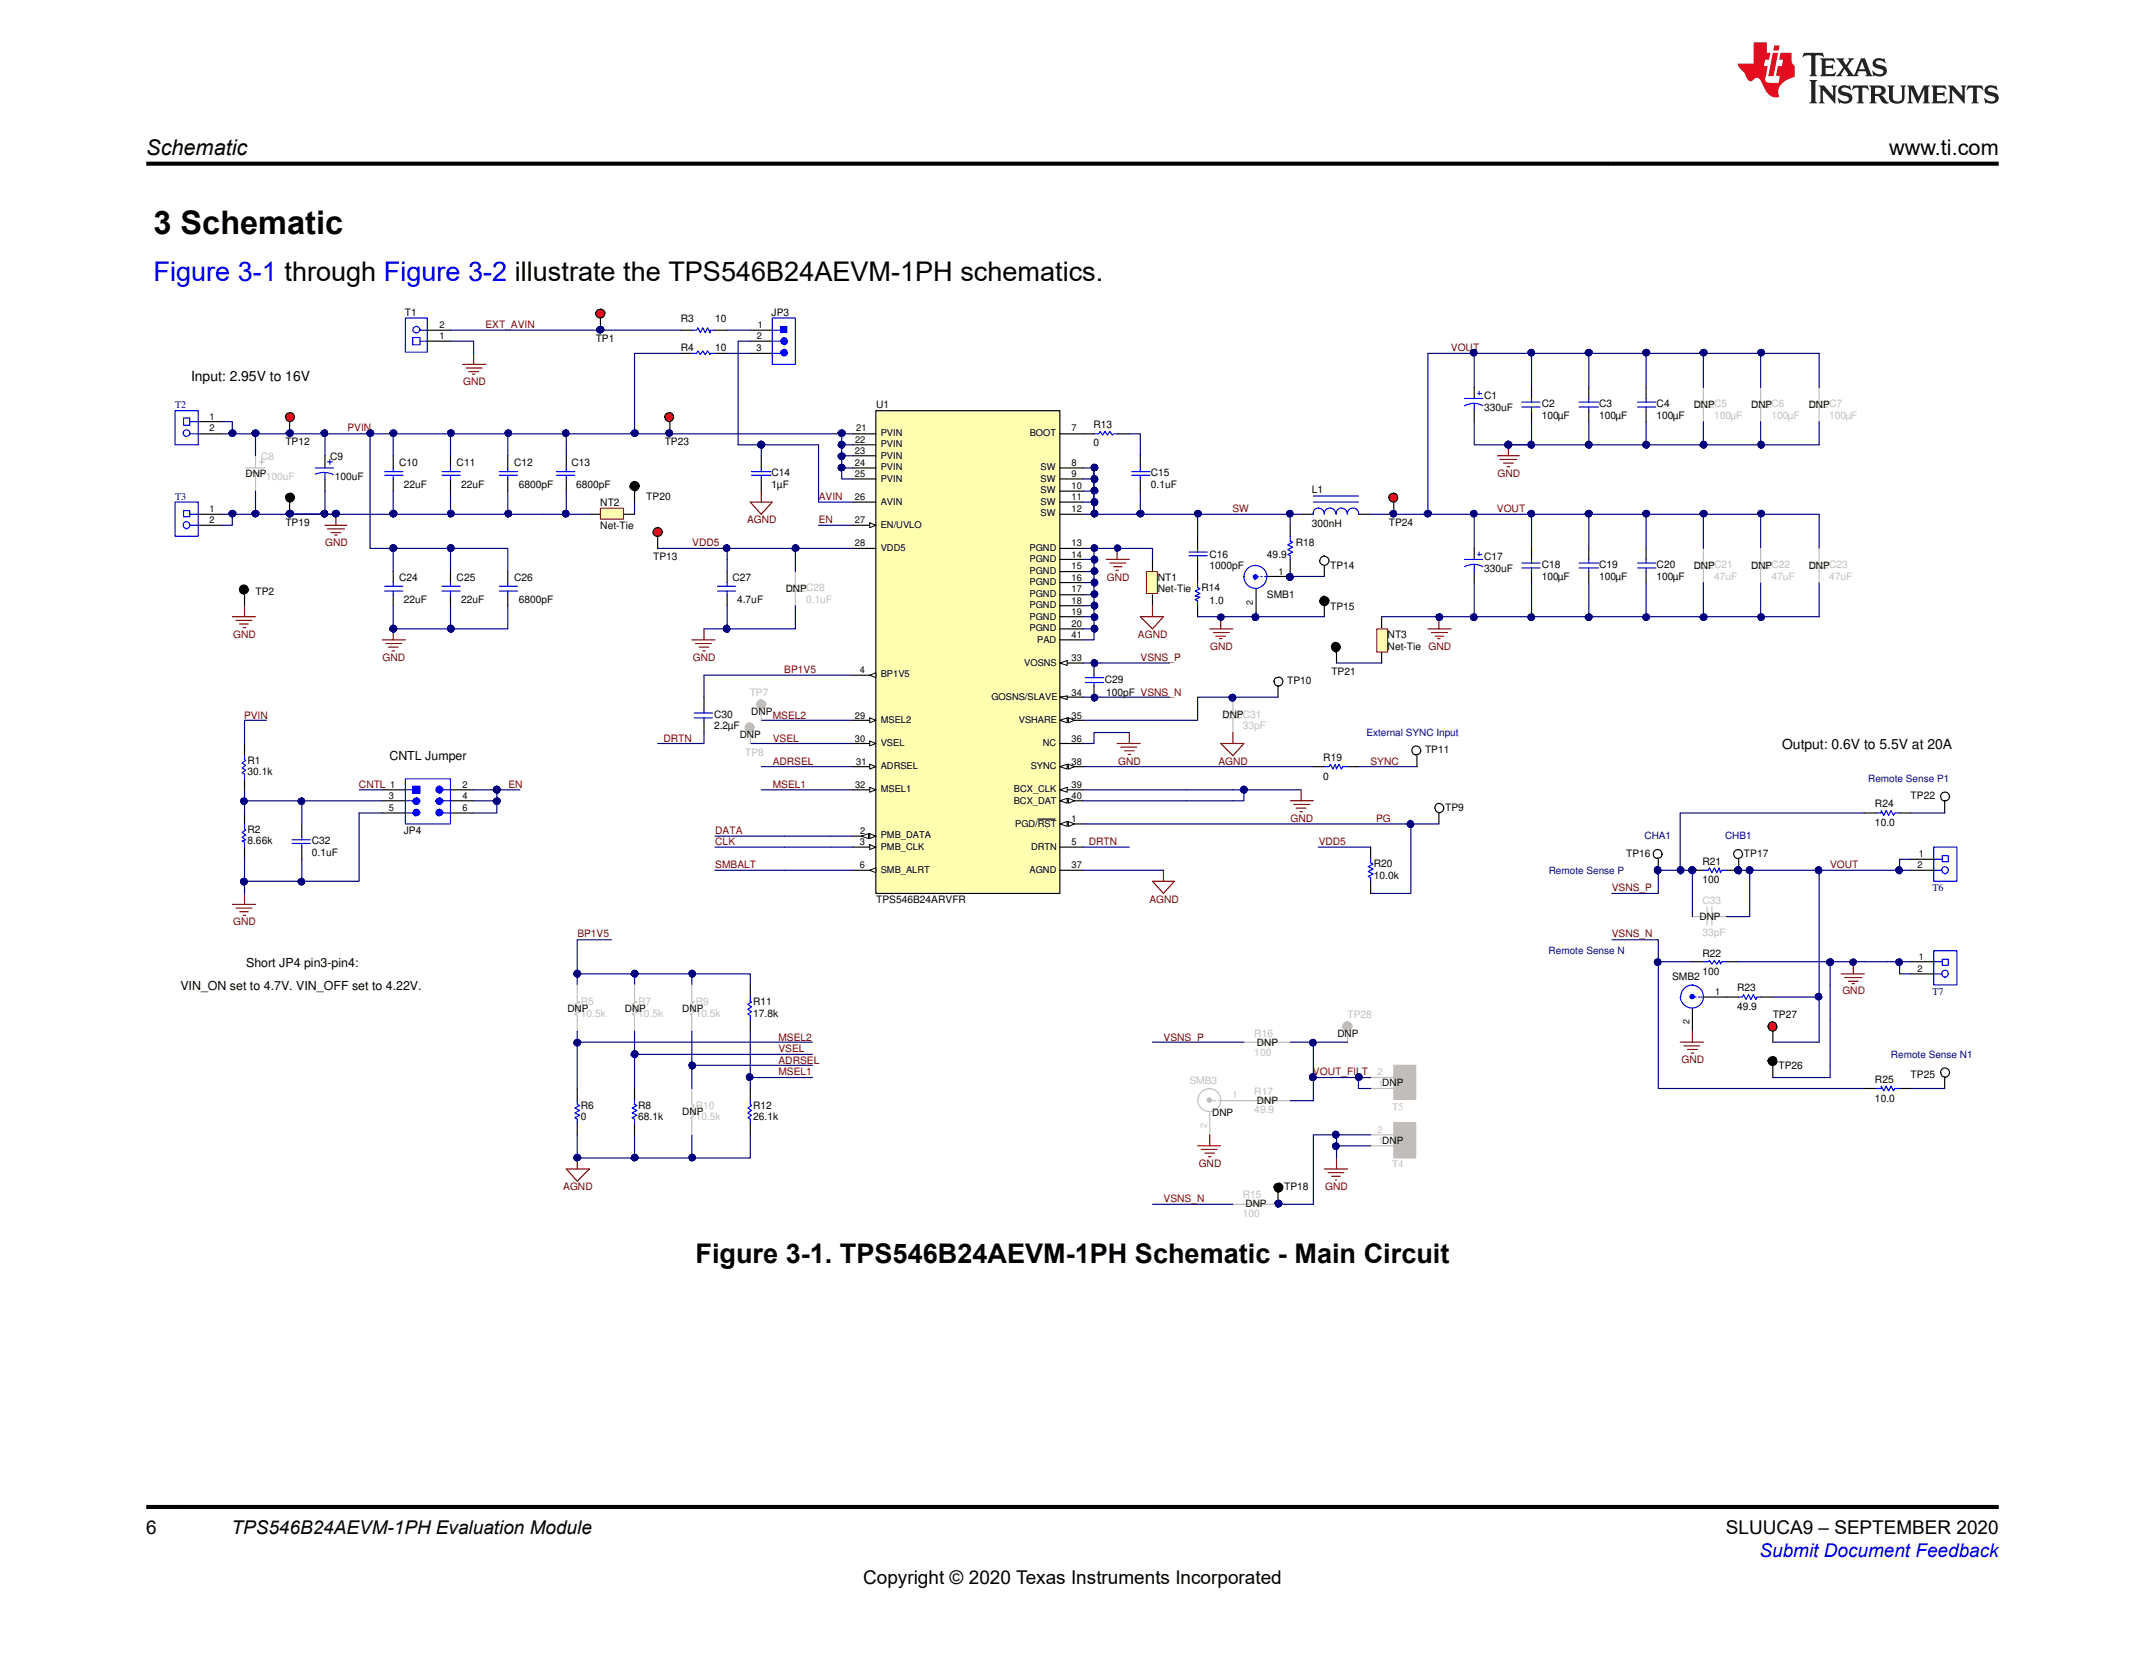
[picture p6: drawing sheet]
<svg xmlns="http://www.w3.org/2000/svg" width="279mm" height="216mm" viewBox="0 0 279 216" stroke-linecap="round" stroke-linejoin="round" font-family="sans-serif">
<defs><g id="words">
<text font-size="4.2" x="20" y="30.5">3 Schematic</text>
<text font-size="3.5" fill="#00f" x="20" y="36.6">Figure 3-1 through Figure 3-2 illustrate the TPS546B24AEVM-1PH schematics.</text>
<text font-size="3.5" x="90.6" y="164.5">Figure 3-1. TPS546B24AEVM-1PH Schematic - Main Circuit</text>
<g font-size="2.8">
<text x="19" y="20.2">Schematic</text>
<text x="246.1" y="20.2">www.ti.com</text>
</g>
<g font-size="2.5">
<text x="19" y="199.7">6</text>
<text x="30.2" y="199.7">TPS546B24AEVM-1PH Evaluation Module</text>
<text x="224.8" y="199.7">SLUUCA9 – SEPTEMBER 2020</text>
<text x="112.4" y="206.2">Copyright © 2020 Texas Instruments Incorporated</text>
</g>
<text font-size="2.5" fill="#00f" x="229.2" y="202.7">Submit Document Feedback</text>
<g font-size="1.8">
<text x="24.9" y="49.6">Input: 2.95V to 16V</text>
<text x="232.1" y="97.5">Output: 0.6V to 5.5V at 20A</text>
</g>
<g font-size="1.6">
<text x="50.7" y="98.9">CNTL Jumper</text>
<text x="32.1" y="125.9">Short JP4 pin3-pin4:</text>
<text x="23.5" y="128.9">VIN_ON set to 4.7V. VIN_OFF set to 4.22V.</text>
</g>
<g font-size="1.3">
<text x="52.7" y="41.2">T1</text>
<text x="88.7" y="41.9">R3</text>
<text x="93.2" y="41.9">10</text>
<text x="100.5" y="41.2">JP3</text>
<text x="77.6" y="44.5">TP1</text>
<text x="88.7" y="45.7">R4</text>
<text x="93.2" y="45.7">10</text>
<text x="114.1" y="53.2">U1</text>
<text x="193.3" y="53.5">330uF</text>
<text x="193.3" y="52">C1</text>
<text x="200.8" y="53">C2</text>
<text x="208.3" y="53">C3</text>
<text x="215.8" y="53">C4</text>
<text x="220.6" y="53.1">DNPC5</text>
<text x="228.1" y="53.1">DNPC6</text>
<text x="235.6" y="53.1">DNPC7</text>
<text x="37.2" y="58">TP12</text>
<text x="43" y="59.9">C9</text>
<text x="86.6" y="58">TP23</text>
<text x="142.4" y="58.1">0</text>
<text x="142.4" y="55.7">R13</text>
<text x="200.8" y="54.5">100µF</text>
<text x="208.3" y="54.5">100µF</text>
<text x="215.8" y="54.5">100µF</text>
<text x="32" y="62.1">DNP</text>
<text x="43.6" y="62.4">100uF</text>
<text x="52" y="60.6">C10</text>
<text x="52.6" y="63.5">22uF</text>
<text x="59.5" y="60.6">C11</text>
<text x="60.1" y="63.5">22uF</text>
<text x="67" y="60.6">C12</text>
<text x="67.6" y="63.5">6800pF</text>
<text x="74.5" y="60.6">C13</text>
<text x="75.1" y="63.5">6800pF</text>
<text x="78.2" y="65.9">NT2</text>
<text x="84.2" y="65.1">TP20</text>
<text x="100.5" y="63.5">1µF</text>
<text x="100.5" y="62">C14</text>
<text x="149.9" y="63.5">0.1uF</text>
<text x="149.9" y="62">C15</text>
<text x="170.9" y="64.2">L1</text>
<text x="37.2" y="68.4">TP19</text>
<text x="78.2" y="68.9">Net-Tie</text>
<text x="168.8" y="71.1">R18</text>
<text x="170.9" y="68.6">300nH</text>
<text x="180.9" y="68.4">TP24</text>
<text x="33.3" y="77.5">TP2</text>
<text x="52" y="75.6">C24</text>
<text x="59.5" y="75.6">C25</text>
<text x="67" y="75.6">C26</text>
<text x="85.1" y="72.9">TP13</text>
<text x="95.4" y="75.6">C27</text>
<text x="102.3" y="77.1">DNPC28</text>
<text x="150.8" y="75.6">NT1</text>
<text x="150.8" y="77.1">Net-Tie</text>
<text x="156.5" y="77">R14</text>
<text x="157.5" y="74.1">1000pF</text>
<text x="157.5" y="72.6">C16</text>
<text x="165" y="72.6">49.9</text>
<text x="165" y="77.9">SMB1</text>
<text x="173.3" y="74.1">TP14</text>
<text x="193.3" y="74.4">330uF</text>
<text x="193.3" y="72.9">C17</text>
<text x="200.8" y="75.5">100µF</text>
<text x="200.8" y="74">C18</text>
<text x="208.3" y="74">C19</text>
<text x="208.3" y="75.5">100µF</text>
<text x="215.8" y="75.5">100µF</text>
<text x="215.8" y="74">C20</text>
<text x="220.6" y="74.1">DNPC21</text>
<text x="228.1" y="74.1">DNPC22</text>
<text x="235.6" y="74.1">DNPC23</text>
<text x="52.6" y="78.5">22uF</text>
<text x="60.1" y="78.5">22uF</text>
<text x="67.6" y="78.5">6800pF</text>
<text x="96" y="78.5">4.7uF</text>
<text x="157.5" y="78.6">1.0</text>
<text x="173.3" y="79.4">TP15</text>
<text x="180.8" y="83.1">NT3</text>
<text x="143.9" y="88.9">C29</text>
<text x="167.7" y="89.1">TP10</text>
<text x="173.4" y="87.9">TP21</text>
<text x="180.8" y="84.6">Net-Tie</text>
<text x="93" y="94.9">2.2µF</text>
<text x="93" y="93.4">C30</text>
<text x="97.9" y="93.1">DNP</text>
<text x="144.1" y="90.6">100pF VSNS_N</text>
<text x="159.2" y="93.5">DNPC31</text>
<text x="32.2" y="99.4">R1</text>
<text x="32.2" y="100.9">30.1k</text>
<text x="96.4" y="96.1">DNP</text>
<text x="172.4" y="101.5">0</text>
<text x="172.4" y="99.1">R19</text>
<text x="185.6" y="98.1">TP11</text>
<text x="188.2" y="105.6">TP9</text>
<text x="244.2" y="107.5">10.0</text>
<text x="244.2" y="105.1">R24</text>
<text x="248.9" y="104.1">TP22</text>
<text x="32.2" y="109.9">8.66k</text>
<text x="32.2" y="108.4">R2</text>
<text x="40.6" y="111.4">0.1uF</text>
<text x="40.6" y="109.9">C32</text>
<text x="52.6" y="108.6">JP4</text>
<text x="179" y="112.9">R20</text>
<text x="211.8" y="111.6">TP16</text>
<text x="221.8" y="112.6">R21</text>
<text x="227.2" y="111.6">TP17</text>
<text x="114.1" y="117.6">TPS546B24ARVFR</text>
<text x="179" y="114.4">10.0k</text>
<text x="221.4" y="119.7">DNP</text>
<text x="221.8" y="115">100</text>
<text x="221.8" y="124.6">R22</text>
<text x="73.9" y="131.7">DNP</text>
<text x="81.4" y="131.7">DNP</text>
<text x="88.9" y="131.7">DNP</text>
<text x="98.1" y="130.9">R11</text>
<text x="217.8" y="127.7">SMB2</text>
<text x="221.8" y="127">100</text>
<text x="226.3" y="131.5">49.9</text>
<text x="226.3" y="129.1">R23</text>
<text x="98.1" y="132.4">17.8k</text>
<text x="163.7" y="136.2">DNP</text>
<text x="174.2" y="135">DNP</text>
<text x="230.9" y="132.5">TP27</text>
<text x="163.7" y="143.7">DNP</text>
<text x="231.7" y="139.3">TP26</text>
<text x="244.2" y="143.5">10.0</text>
<text x="244.2" y="141.1">R25</text>
<text x="248.9" y="140.4">TP25</text>
<text x="75.7" y="144.4">R6</text>
<text x="75.7" y="145.9">0</text>
<text x="83.1" y="145.9">68.1k</text>
<text x="83.1" y="144.4">R8</text>
<text x="88.9" y="145.2">DNP</text>
<text x="98.1" y="144.4">R12</text>
<text x="98.1" y="145.9">26.1k</text>
<text x="157.9" y="145.3">DNP</text>
<text x="167.3" y="155">TP18</text>
<text x="162.2" y="157.2">DNP</text>
</g>
<g font-size="1.3" fill="#7f0000">
<text x="63.2" y="42.7">EXT_AVIN</text>
<text x="189" y="45.7">VOUT</text>
<text x="60.3" y="50.1">GND</text>
<text x="45.3" y="56.2">PVIN</text>
<text x="106.6" y="65.1">AVIN</text>
<text x="195.1" y="62.1">GND</text>
<text x="42.4" y="71.1">GND</text>
<text x="90.2" y="71.1">VDD5</text>
<text x="97.3" y="68.1">AGND</text>
<text x="106.6" y="68.1">EN</text>
<text x="160.5" y="66.6">SW</text>
<text x="195" y="66.6">VOUT</text>
<text x="144.2" y="75.6">GND</text>
<text x="30.4" y="83.1">GND</text>
<text x="148.2" y="83.1">AGND</text>
<text x="49.8" y="86.1">GND</text>
<text x="90.3" y="86.1">GND</text>
<text x="102.2" y="87.6">BP1V5</text>
<text x="148.6" y="86.1">VSNS_P</text>
<text x="157.6" y="84.6">GND</text>
<text x="186.1" y="84.6">GND</text>
<text x="31.8" y="93.6">PVIN</text>
<text x="100.7" y="93.6">MSEL2</text>
<text x="86.4" y="96.6">DRTN</text>
<text x="100.7" y="96.6">VSEL</text>
<text x="100.7" y="99.6">ADRSEL</text>
<text x="145.7" y="99.6">GND</text>
<text x="158.7" y="99.6">AGND</text>
<text x="178.5" y="99.6">SYNC</text>
<text x="46.8" y="102.6">CNTL 1</text>
<text x="66.2" y="102.6">EN</text>
<text x="100.7" y="102.6">MSEL1</text>
<text x="168.1" y="107">GND</text>
<text x="179.3" y="107.1">PG</text>
<text x="93.2" y="108.6">DATA</text>
<text x="93.2" y="110.1">CLK</text>
<text x="93.2" y="113.1">SMBALT</text>
<text x="141.8" y="110.1">DRTN</text>
<text x="171.8" y="110.1">VDD5</text>
<text x="238.4" y="113.1">VOUT</text>
<text x="149.7" y="117.5">AGND</text>
<text x="209.9" y="116.1">VSNS_P</text>
<text x="30.4" y="120.5">GND</text>
<text x="75.2" y="122">BP1V5</text>
<text x="209.9" y="122">VSNS_N</text>
<text x="240" y="129.5">GND</text>
<text x="101.4" y="135.5">MSEL2</text>
<text x="101.4" y="137">VSEL</text>
<text x="151.6" y="135.5">VSNS_P</text>
<text x="101.4" y="138.5">ADRSEL</text>
<text x="101.4" y="140">MSEL1</text>
<text x="171" y="140">VOUT_FILT</text>
<text x="219" y="138.5">GND</text>
<text x="73.4" y="155">AGND</text>
<text x="156.1" y="152">GND</text>
<text x="172.6" y="155">GND</text>
<text x="151.6" y="156.5">VSNS_N</text>
</g>
<g font-size="1.3" fill="#00007f">
<text x="22.8" y="53.1">T2</text>
<text x="22.8" y="65.1">T3</text>
<text x="178" y="95.8">External SYNC Input</text>
<text x="243.3" y="101.8">Remote Sense P1</text>
<text x="201.7" y="113.8">Remote Sense P</text>
<text x="214.2" y="109.3">CHA1</text>
<text x="224.7" y="109.3">CHB1</text>
<text x="251.7" y="116">T6</text>
<text x="201.7" y="124.2">Remote Sense N</text>
<text x="251.7" y="129.5">T7</text>
<text x="246.3" y="137.7">Remote Sense N1</text>
</g>
<g font-size="1.3" fill="#c0bdbb">
<text x="34" y="59.9">C8</text>
<text x="223.3" y="54.5">100µF</text>
<text x="230.8" y="54.5">100µF</text>
<text x="238.2" y="54.5">100µF</text>
<text x="34.6" y="62.4">100uF</text>
<text x="223.3" y="75.5">47uF</text>
<text x="230.8" y="75.5">47uF</text>
<text x="238.2" y="75.5">47uF</text>
<text x="105" y="78.5">0.1uF</text>
<text x="97.7" y="90.6">TP7</text>
<text x="161.9" y="94.9">33pF</text>
<text x="97.1" y="98.4">TP8</text>
<text x="221.8" y="117.7">C33</text>
<text x="221.8" y="121.9">33pF</text>
<text x="75.7" y="130.9">R5</text>
<text x="83.1" y="130.9">R7</text>
<text x="90.6" y="130.9">R9</text>
<text x="75.7" y="132.4">10.5k</text>
<text x="83.1" y="132.4">10.5k</text>
<text x="90.6" y="132.4">10.5k</text>
<text x="163.4" y="137.5">100</text>
<text x="163.4" y="135.1">R16</text>
<text x="175.5" y="132.5">TP28</text>
<text x="154.9" y="141.1">SMB3</text>
<text x="163.4" y="142.6">R17</text>
<text x="90.6" y="145.9">10.5k</text>
<text x="90.6" y="144.4">R10</text>
<text x="163.4" y="145">49.9</text>
<text x="181.4" y="144.5">T5</text>
<text x="181.4" y="152">T4</text>
<text x="161.9" y="158.4">100</text>
<text x="161.9" y="156">R15</text>
</g>
<g font-size="1.2">
<text x="57.2" y="44.2">1</text>
<text x="57.2" y="42.7">2</text>
<text x="98.5" y="45.7">3</text>
<text x="98.6" y="44.2">2</text>
<text x="98.7" y="42.7">1</text>
<text x="27.3" y="54.7">1</text>
<text x="27.3" y="56.2">2</text>
<text x="111.4" y="59.2">23</text>
<text x="111.4" y="57.7">22</text>
<text x="111.5" y="56.2">21</text>
<text x="114.7" y="56.8">PVIN</text>
<text x="114.7" y="58.3">PVIN</text>
<text x="114.7" y="59.8">PVIN</text>
<text x="134.1" y="56.8">BOOT</text>
<text x="139.6" y="56.2">7</text>
<text x="111.4" y="60.7">24</text>
<text x="111.4" y="62.2">25</text>
<text x="111.4" y="65.2">26</text>
<text x="114.7" y="61.3">PVIN</text>
<text x="114.7" y="62.8">PVIN</text>
<text x="114.7" y="65.8">AVIN</text>
<text x="135.5" y="61.3">SW</text>
<text x="135.5" y="62.8">SW</text>
<text x="135.5" y="64.3">SW</text>
<text x="135.5" y="65.8">SW</text>
<text x="139.6" y="60.7">8</text>
<text x="139.6" y="62.2">9</text>
<text x="139.6" y="63.7">10</text>
<text x="139.6" y="65.2">11</text>
<text x="27.3" y="66.7">1</text>
<text x="27.3" y="68.1">2</text>
<text x="111.4" y="68.1">27</text>
<text x="111.4" y="71.1">28</text>
<text x="114.7" y="68.7">EN/UVLO</text>
<text x="114.7" y="71.7">VDD5</text>
<text x="134.1" y="71.7">PGND</text>
<text x="135.5" y="67.2">SW</text>
<text x="139.6" y="71.1">13</text>
<text x="139.6" y="66.7">12</text>
<text x="134.1" y="73.2">PGND</text>
<text x="134.1" y="74.7">PGND</text>
<text x="134.1" y="76.2">PGND</text>
<text x="134.1" y="77.7">PGND</text>
<text x="139.6" y="72.6">14</text>
<text x="139.6" y="74.1">15</text>
<text x="139.6" y="75.6">16</text>
<text x="139.6" y="77.1">17</text>
<text x="166.5" y="74.9">1</text>
<text x="134.1" y="79.2">PGND</text>
<text x="134.1" y="80.7">PGND</text>
<text x="134.1" y="82.2">PGND</text>
<text x="135.1" y="83.7">PAD</text>
<text x="139.6" y="78.6">18</text>
<text x="139.6" y="80.1">19</text>
<text x="139.6" y="81.6">20</text>
<text x="139.6" y="83.1">41</text>
<text x="163.2" y="78.7" transform="rotate(-90 163.2 78.7)">2</text>
<text x="112" y="87.6">4</text>
<text x="114.7" y="88.2">BP1V5</text>
<text x="133.4" y="86.7">VOSNS</text>
<text x="139.6" y="86.1">33</text>
<text x="111.4" y="93.6">29</text>
<text x="114.7" y="94.2">MSEL2</text>
<text x="129.1" y="91.2">GOSNS/SLAVE</text>
<text x="132.7" y="94.2">VSHARE</text>
<text x="139.6" y="90.6">34</text>
<text x="139.6" y="93.6">35</text>
<text x="111.4" y="96.6">30</text>
<text x="111.5" y="99.6">31</text>
<text x="114.7" y="97.2">VSEL</text>
<text x="114.7" y="100.2">ADRSEL</text>
<text x="134.3" y="100.2">SYNC</text>
<text x="135.8" y="97.2">NC</text>
<text x="139.6" y="96.6">36</text>
<text x="139.6" y="99.6">38</text>
<text x="50.6" y="104.1">3</text>
<text x="50.6" y="105.6">5</text>
<text x="60.2" y="102.6">2</text>
<text x="60.2" y="104.1">4</text>
<text x="60.2" y="105.6">6</text>
<text x="111.4" y="102.6">32</text>
<text x="114.7" y="103.2">MSEL1</text>
<text x="132" y="104.7">BCX_DAT</text>
<text x="132.1" y="103.2">BCX_CLK</text>
<text x="132.2" y="107.7">PGD/RST</text>
<text x="139.6" y="107.1">1</text>
<text x="139.6" y="104.1">40</text>
<text x="139.6" y="102.6">39</text>
<text x="112" y="110.1">3</text>
<text x="112" y="113.1">6</text>
<text x="112" y="108.6">2</text>
<text x="114.7" y="109.2">PMB_DATA</text>
<text x="114.7" y="110.7">PMB_CLK</text>
<text x="114.7" y="113.7">SMB_ALRT</text>
<text x="134.1" y="113.7">AGND</text>
<text x="134.3" y="110.7">DRTN</text>
<text x="139.6" y="113.1">37</text>
<text x="139.6" y="110.1">5</text>
<text x="249.8" y="113.1">2</text>
<text x="249.9" y="111.6">1</text>
<text x="249.9" y="125">1</text>
<text x="223.4" y="129.5">1</text>
<text x="249.8" y="126.5">2</text>
<text x="220.1" y="133.4" transform="rotate(-90 220.1 133.4)">2</text>
</g>
<g font-size="1.2" fill="#c0bdbb">
<text x="160.5" y="143">1</text>
<text x="179.4" y="140">2</text>
<text x="179.6" y="141.5">1DNP</text>
<text x="157.2" y="146.9" transform="rotate(-90 157.2 146.9)">2</text>
<text x="179.4" y="147.5">2</text>
<text x="179.6" y="149">1DNP</text>
</g>
</g></defs>
<path d="M114.1 53.5h24v62.8h-24z" fill-rule="evenodd" fill="#ffffaf"/>
<path d="M114.1 53.5h24v62.8h-24zM138.1 107.3h3" fill="none" stroke="#000" stroke-width=".15"/>
<path d="M138.1 107.3l.9-.3v.6z" fill="#fff"/>
<path d="M138.1 107.3l.9-.3v.6z" fill="none" stroke="#000" stroke-width=".13"/>
<path d="M139.2 107l.8 .3-.8 .3z" fill="#fff"/>
<path d="M139.2 107l.8 .3-.8 .3z" fill="none" stroke="#000" stroke-width=".13"/>
<path d="M111.1 108.9h3M135.2 106.7h2.2" fill="none" stroke="#000" stroke-width=".15"/>
<path d="M113.3 108.6l.8 .3-.8 .3z" fill="#fff"/>
<path d="M113.3 108.6l.8 .3-.8 .3z" fill="none" stroke="#000" stroke-width=".13"/>
<path d="M112.2 108.9l.9-.3v.6z" fill="#fff"/>
<path d="M112.2 108.9l.9-.3v.6z" fill="none" stroke="#000" stroke-width=".13"/>
<path d="M111.1 110.3h3" fill="none" stroke="#000" stroke-width=".15"/>
<path d="M113.3 110l.8 .3-.8 .3z" fill="#fff"/>
<path d="M113.3 110l.8 .3-.8 .3z" fill="none" stroke="#000" stroke-width=".13"/>
<path d="M111.1 87.9h3" fill="none" stroke="#000" stroke-width=".15"/>
<path d="M113.3 87.9l.8-.3v.6z" fill="#fff"/>
<path d="M113.3 87.9l.8-.3v.6z" fill="none" stroke="#000" stroke-width=".13"/>
<path d="M111.1 113.3h3M138.1 110.3h3" fill="none" stroke="#000" stroke-width=".15"/>
<path d="M113.3 113.3l.8-.3v.6z" fill="#fff"/>
<path d="M113.3 113.3l.8-.3v.6z" fill="none" stroke="#000" stroke-width=".13"/>
<g fill="none" stroke="#000" stroke-width=".15">
<path d="M111.1 56.5h3M111.1 57.9h3M111.1 59.4h3M138.1 56.5h3M111.1 60.9h3M111.1 62.4h3M111.1 65.4h3M111.1 68.4h3M138.1 60.9h3M138.1 62.4h3M138.1 64h3M138.1 65.4h3"/>
<path d="M138.1 67h3M138.1 71.4h3M138.1 72.8h3M138.1 74.4h3M138.1 75.9h3M138.1 77.4h3M138.1 78.9h3M138.1 80.3h3M138.1 81.9h3"/>
</g>
<path d="M113.3 68.1l.8 .3-.8 .3z" fill="#fff"/>
<path d="M113.3 68.1l.8 .3-.8 .3z" fill="none" stroke="#000" stroke-width=".13"/>
<path d="M111.1 71.4h3M111.1 93.8h3" fill="none" stroke="#000" stroke-width=".15"/>
<path d="M113.3 93.5l.8 .3-.8 .3z" fill="#fff"/>
<path d="M113.3 93.5l.8 .3-.8 .3z" fill="none" stroke="#000" stroke-width=".13"/>
<path d="M111.1 96.8h3" fill="none" stroke="#000" stroke-width=".15"/>
<path d="M113.3 96.5l.8 .3-.8 .3z" fill="#fff"/>
<path d="M113.3 96.5l.8 .3-.8 .3z" fill="none" stroke="#000" stroke-width=".13"/>
<path d="M111.1 99.8h3" fill="none" stroke="#000" stroke-width=".15"/>
<path d="M113.3 99.5l.8 .3-.8 .3z" fill="#fff"/>
<path d="M113.3 99.5l.8 .3-.8 .3z" fill="none" stroke="#000" stroke-width=".13"/>
<path d="M111.1 102.8h3" fill="none" stroke="#000" stroke-width=".15"/>
<path d="M113.3 102.5l.8 .3-.8 .4z" fill="#fff"/>
<path d="M113.3 102.5l.8 .3-.8 .4z" fill="none" stroke="#000" stroke-width=".13"/>
<path d="M138.1 86.3h3" fill="none" stroke="#000" stroke-width=".15"/>
<path d="M138.1 86.3l.9-.3v.7z" fill="#fff"/>
<path d="M138.1 86.3l.9-.3v.7z" fill="none" stroke="#000" stroke-width=".13"/>
<path d="M138.1 90.8h3" fill="none" stroke="#000" stroke-width=".15"/>
<path d="M138.1 90.8l.9-.2v.5z" fill="#fff"/>
<path d="M138.1 90.8l.9-.2v.5z" fill="none" stroke="#000" stroke-width=".13"/>
<path d="M138.1 93.8h3" fill="none" stroke="#000" stroke-width=".15"/>
<path d="M138.1 93.8l.9-.3v.6z" fill="#fff"/>
<path d="M138.1 93.8l.9-.3v.6z" fill="none" stroke="#000" stroke-width=".13"/>
<path d="M139.2 93.5l.8 .3-.8 .3z" fill="#fff"/>
<path d="M139.2 93.5l.8 .3-.8 .3z" fill="none" stroke="#000" stroke-width=".13"/>
<path d="M138.1 96.8h3M138.1 99.8h3M138.1 113.3h3" fill="none" stroke="#000" stroke-width=".15"/>
<path d="M138.1 99.8l.9-.3v.6z" fill="#fff"/>
<path d="M138.1 99.8l.9-.3v.6z" fill="none" stroke="#000" stroke-width=".13"/>
<path d="M139.2 99.5l.8 .3-.8 .3z" fill="#fff"/>
<path d="M139.2 99.5l.8 .3-.8 .3z" fill="none" stroke="#000" stroke-width=".13"/>
<path d="M138.1 102.8h3" fill="none" stroke="#000" stroke-width=".15"/>
<path d="M138.1 102.8l.9-.3v.7z" fill="#fff"/>
<path d="M138.1 102.8l.9-.3v.7z" fill="none" stroke="#000" stroke-width=".13"/>
<path d="M138.1 104.3h3" fill="none" stroke="#000" stroke-width=".15"/>
<path d="M138.1 104.3l.9-.3v.6z" fill="#fff"/>
<path d="M138.1 104.3l.9-.3v.6z" fill="none" stroke="#000" stroke-width=".13"/>
<path d="M139.2 104l.8 .3-.8 .3z" fill="#fff"/>
<path d="M139.2 104l.8 .3-.8 .3z" fill="none" stroke="#000" stroke-width=".13"/>
<path d="M169.5 67h1.6M176.9 67h1.6M138.1 83.3h3" fill="none" stroke="#000" stroke-width=".15"/>
<path d="M171.1 65.4h5.8M171.1 64.6h5.8M171.7 66.2a.72 .72 0 0 1 .8 .7M171.8 66.2a.67 .67 0 0 0-.7 .8M173.3 66.2a.74 .74 0 0 0-.8 .8M173.3 66.2a.69 .69 0 0 1 .7 .7M174.7 66.2a.71 .71 0 0 1 .8 .7M174.8 66.2a.65 .65 0 0 0-.7 .8M176.3 66.2a.71 .71 0 0 0-.8 .8M176.3 66.2a.69 .69 0 0 1 .7 .7" fill="none" stroke="#00f" stroke-width=".15"/>
<path d="M142.5 60.9v6.1" fill="none" stroke="#00007f" stroke-width=".15"/>
<path d="M142.3 60.5a.44 .44 0 0 1 .7 .4l-.1 .2-.1 .1-.3 .1h.1a.47 .47 0 0 1-.3-.8z" fill-rule="evenodd" fill="#00007f"/>
<path d="M142.3 60.5a.44 .44 0 0 1 .7 .4l-.1 .2-.1 .1-.3 .1h.1a.47 .47 0 0 1-.3-.8z" fill="none" stroke="#00007f" stroke-width=".13"/>
<path d="M142.3 62a.45 .45 0 0 1 .6 .2 .45 .45 0 0 1-.1 .6h-.3l-.3-.2-.1-.2z" fill-rule="evenodd" fill="#00007f"/>
<path d="M142.3 62a.45 .45 0 0 1 .6 .2 .45 .45 0 0 1-.1 .6h-.3l-.3-.2-.1-.2z" fill="none" stroke="#00007f" stroke-width=".13"/>
<circle cx="142.6" cy="63.9" r=".44" fill="#00007f"/>
<circle cx="142.6" cy="63.9" r=".44" fill="none" stroke="#00007f" stroke-width=".13"/>
<path d="M142.3 65a.45 .45 0 0 1 .6 .2 .45 .45 0 0 1-.1 .6l-.3 .1 .1-.1a.49 .49 0 0 1-.3-.8z" fill-rule="evenodd" fill="#00007f"/>
<path d="M142.3 65a.45 .45 0 0 1 .6 .2 .45 .45 0 0 1-.1 .6l-.3 .1 .1-.1a.49 .49 0 0 1-.3-.8z" fill="none" stroke="#00007f" stroke-width=".13"/>
<circle cx="142.6" cy="66.9" r=".43" fill="#00007f"/>
<circle cx="142.6" cy="66.9" r=".43" fill="none" stroke="#00007f" stroke-width=".13"/>
<path d="M149.3 67h20.2" fill="none" stroke="#00007f" stroke-width=".15"/>
<circle cx="168" cy="66.9" r=".43" fill="#00007f"/>
<circle cx="168" cy="66.9" r=".43" fill="none" stroke="#00007f" stroke-width=".13"/>
<circle cx="156" cy="66.9" r=".43" fill="#00007f"/>
<circle cx="156" cy="66.9" r=".43" fill="none" stroke="#00007f" stroke-width=".13"/>
<path d="M141.1 60.9h1.4" fill="none" stroke="#00007f" stroke-width=".15"/>
<path d="M142.3 60.5a.44 .44 0 0 1 .7 .4l-.1 .2-.1 .1-.3 .1h.1a.47 .47 0 0 1-.3-.8z" fill-rule="evenodd" fill="#00007f"/>
<path d="M142.3 60.5a.44 .44 0 0 1 .7 .4l-.1 .2-.1 .1-.3 .1h.1a.47 .47 0 0 1-.3-.8z" fill="none" stroke="#00007f" stroke-width=".13"/>
<path d="M141.1 62.4h1.4" fill="none" stroke="#00007f" stroke-width=".15"/>
<path d="M142.3 62a.45 .45 0 0 1 .6 .2 .45 .45 0 0 1-.1 .6h-.3l-.3-.2-.1-.2z" fill-rule="evenodd" fill="#00007f"/>
<path d="M142.3 62a.45 .45 0 0 1 .6 .2 .45 .45 0 0 1-.1 .6h-.3l-.3-.2-.1-.2z" fill="none" stroke="#00007f" stroke-width=".13"/>
<path d="M141.1 64h1.4" fill="none" stroke="#00007f" stroke-width=".15"/>
<circle cx="142.6" cy="63.9" r=".44" fill="#00007f"/>
<circle cx="142.6" cy="63.9" r=".44" fill="none" stroke="#00007f" stroke-width=".13"/>
<path d="M141.1 65.4h1.4" fill="none" stroke="#00007f" stroke-width=".15"/>
<path d="M142.3 65a.45 .45 0 0 1 .6 .2 .45 .45 0 0 1-.1 .6l-.3 .1 .1-.1a.49 .49 0 0 1-.3-.8z" fill-rule="evenodd" fill="#00007f"/>
<path d="M142.3 65a.45 .45 0 0 1 .6 .2 .45 .45 0 0 1-.1 .6l-.3 .1 .1-.1a.49 .49 0 0 1-.3-.8z" fill="none" stroke="#00007f" stroke-width=".13"/>
<path d="M141.1 67h1.4" fill="none" stroke="#00007f" stroke-width=".15"/>
<circle cx="142.6" cy="66.9" r=".43" fill="#00007f"/>
<circle cx="142.6" cy="66.9" r=".43" fill="none" stroke="#00007f" stroke-width=".13"/>
<path d="M141.1 71.4h1.4v11.9h-1.4" fill="none" stroke="#00007f" stroke-width=".15"/>
<path d="M142.3 71a.44 .44 0 0 1 .7 .4l-.1 .2-.1 .1h-.3l.1 .1a.48 .48 0 0 1-.3-.8z" fill-rule="evenodd" fill="#00007f"/>
<path d="M142.3 71a.44 .44 0 0 1 .7 .4l-.1 .2-.1 .1h-.3l.1 .1a.48 .48 0 0 1-.3-.8z" fill="none" stroke="#00007f" stroke-width=".13"/>
<path d="M142.3 72.5a.45 .45 0 0 1 .6 .1 .45 .45 0 0 1-.1 .7h-.3l-.3-.2v-.3l-.1 .1z" fill-rule="evenodd" fill="#00007f"/>
<path d="M142.3 72.5a.45 .45 0 0 1 .6 .1 .45 .45 0 0 1-.1 .7h-.3l-.3-.2v-.3l-.1 .1z" fill="none" stroke="#00007f" stroke-width=".13"/>
<circle cx="142.6" cy="74.4" r=".44" fill="#00007f"/>
<circle cx="142.6" cy="74.4" r=".44" fill="none" stroke="#00007f" stroke-width=".13"/>
<path d="M142.3 75.5a.45 .45 0 0 1 .6 .1 .45 .45 0 0 1-.1 .7h-.3h.1l-.4-.2-.1-.2z" fill-rule="evenodd" fill="#00007f"/>
<path d="M142.3 75.5a.45 .45 0 0 1 .6 .1 .45 .45 0 0 1-.1 .7h-.3h.1l-.4-.2-.1-.2z" fill="none" stroke="#00007f" stroke-width=".13"/>
<circle cx="142.6" cy="77.4" r=".43" fill="#00007f"/>
<circle cx="142.6" cy="77.4" r=".43" fill="none" stroke="#00007f" stroke-width=".13"/>
<path d="M142.3 78.5a.45 .45 0 0 1 .7 .4l-.1 .2-.4 .3 .1-.1a.49 .49 0 0 1-.3-.8z" fill-rule="evenodd" fill="#00007f"/>
<path d="M142.3 78.5a.45 .45 0 0 1 .7 .4l-.1 .2-.4 .3 .1-.1a.49 .49 0 0 1-.3-.8z" fill="none" stroke="#00007f" stroke-width=".13"/>
<circle cx="142.6" cy="80.4" r=".43" fill="#00007f"/>
<circle cx="142.6" cy="80.4" r=".43" fill="none" stroke="#00007f" stroke-width=".13"/>
<path d="M142.3 81.5a.44 .44 0 0 1 .7 .4l-.2 .4-.3 .1 .1-.1a.48 .48 0 0 1-.3-.8z" fill-rule="evenodd" fill="#00007f"/>
<path d="M142.3 81.5a.44 .44 0 0 1 .7 .4l-.2 .4-.3 .1 .1-.1a.48 .48 0 0 1-.3-.8z" fill="none" stroke="#00007f" stroke-width=".13"/>
<path d="M141.1 80.3h1.4" fill="none" stroke="#00007f" stroke-width=".15"/>
<circle cx="142.6" cy="80.4" r=".43" fill="#00007f"/>
<circle cx="142.6" cy="80.4" r=".43" fill="none" stroke="#00007f" stroke-width=".13"/>
<path d="M141.1 78.9h1.4" fill="none" stroke="#00007f" stroke-width=".15"/>
<path d="M142.3 78.5a.45 .45 0 0 1 .7 .4l-.1 .2-.4 .3 .1-.1a.49 .49 0 0 1-.3-.8z" fill-rule="evenodd" fill="#00007f"/>
<path d="M142.3 78.5a.45 .45 0 0 1 .7 .4l-.1 .2-.4 .3 .1-.1a.49 .49 0 0 1-.3-.8z" fill="none" stroke="#00007f" stroke-width=".13"/>
<path d="M141.1 77.4h1.4" fill="none" stroke="#00007f" stroke-width=".15"/>
<circle cx="142.6" cy="77.4" r=".43" fill="#00007f"/>
<circle cx="142.6" cy="77.4" r=".43" fill="none" stroke="#00007f" stroke-width=".13"/>
<path d="M141.1 75.9h1.4" fill="none" stroke="#00007f" stroke-width=".15"/>
<path d="M142.3 75.5a.45 .45 0 0 1 .6 .1 .45 .45 0 0 1-.1 .7h-.3h.1l-.4-.2-.1-.2z" fill-rule="evenodd" fill="#00007f"/>
<path d="M142.3 75.5a.45 .45 0 0 1 .6 .1 .45 .45 0 0 1-.1 .7h-.3h.1l-.4-.2-.1-.2z" fill="none" stroke="#00007f" stroke-width=".13"/>
<path d="M141.1 74.4h1.4" fill="none" stroke="#00007f" stroke-width=".15"/>
<circle cx="142.6" cy="74.4" r=".44" fill="#00007f"/>
<circle cx="142.6" cy="74.4" r=".44" fill="none" stroke="#00007f" stroke-width=".13"/>
<path d="M141.1 72.8h1.4" fill="none" stroke="#00007f" stroke-width=".15"/>
<path d="M142.3 72.5a.45 .45 0 0 1 .6 .1 .45 .45 0 0 1-.1 .7h-.3l-.3-.2v-.3l-.1 .1z" fill-rule="evenodd" fill="#00007f"/>
<path d="M142.3 72.5a.45 .45 0 0 1 .6 .1 .45 .45 0 0 1-.1 .7h-.3l-.3-.2v-.3l-.1 .1z" fill="none" stroke="#00007f" stroke-width=".13"/>
<path d="M141.1 56.5h1.4M145.5 56.5h1.6M148.5 59.4v1.5M148.5 62.4v1.6" fill="none" stroke="#000" stroke-width=".15"/>
<path d="M142.5 56.5h.6l.2-.3 .3 .5 .3-.5 .3 .5 .4-.5 .3 .5 .1-.2h.5M147.4 61.4h2.4M147.4 61.9h2.4M148.5 60.9v.5M148.5 61.9v.5" fill="none" stroke="#00f" stroke-width=".15"/>
<path d="M142.5 60.9v6.1h3" fill="none" stroke="#00007f" stroke-width=".15"/>
<path d="M142.3 60.5a.44 .44 0 0 1 .7 .4l-.1 .2-.1 .1-.3 .1h.1a.47 .47 0 0 1-.3-.8z" fill-rule="evenodd" fill="#00007f"/>
<path d="M142.3 60.5a.44 .44 0 0 1 .7 .4l-.1 .2-.1 .1-.3 .1h.1a.47 .47 0 0 1-.3-.8z" fill="none" stroke="#00007f" stroke-width=".13"/>
<path d="M142.3 62a.45 .45 0 0 1 .6 .2 .45 .45 0 0 1-.1 .6h-.3l-.3-.2-.1-.2z" fill-rule="evenodd" fill="#00007f"/>
<path d="M142.3 62a.45 .45 0 0 1 .6 .2 .45 .45 0 0 1-.1 .6h-.3l-.3-.2-.1-.2z" fill="none" stroke="#00007f" stroke-width=".13"/>
<circle cx="142.6" cy="63.9" r=".44" fill="#00007f"/>
<circle cx="142.6" cy="63.9" r=".44" fill="none" stroke="#00007f" stroke-width=".13"/>
<path d="M142.3 65a.45 .45 0 0 1 .6 .2 .45 .45 0 0 1-.1 .6l-.3 .1 .1-.1a.49 .49 0 0 1-.3-.8z" fill-rule="evenodd" fill="#00007f"/>
<path d="M142.3 65a.45 .45 0 0 1 .6 .2 .45 .45 0 0 1-.1 .6l-.3 .1 .1-.1a.49 .49 0 0 1-.3-.8z" fill="none" stroke="#00007f" stroke-width=".13"/>
<circle cx="142.6" cy="66.9" r=".43" fill="#00007f"/>
<circle cx="142.6" cy="66.9" r=".43" fill="none" stroke="#00007f" stroke-width=".13"/>
<path d="M145.5 67h3.8" fill="none" stroke="#00007f" stroke-width=".15"/>
<path d="M148.2 66.7a.43 .43 0 0 1 .6-.1 .43 .43 0 0 1 0 .7h-.3h-.2l-.2-.5v.1z" fill-rule="evenodd" fill="#00007f"/>
<path d="M148.2 66.7a.43 .43 0 0 1 .6-.1 .43 .43 0 0 1 0 .7h-.3h-.2l-.2-.5v.1z" fill="none" stroke="#00007f" stroke-width=".13"/>
<path d="M156 69.8v1.6M156 72.8v3.1M156 78.9v1.4M165 75.1h3.1M168.1 68.4v1.4M168.1 72.8v1.6" fill="none" stroke="#000" stroke-width=".15"/>
<path d="M154.9 71.9h2.4M154.9 72.4h2.4M156 75.9v.6l.3 .2-.6 .3 .6 .3-.6 .3 .6 .2-.6 .3 .3 .1v.7M156 71.4v.5M156 72.4v.4M168.1 69.8v.7l.3 .1-.7 .3 .7 .4-.7 .3 .7 .3-.7 .3 .4 .2v.4" fill="none" stroke="#00f" stroke-width=".15"/>
<circle cx="168" cy="75.1" r=".43" fill="#00007f"/>
<circle cx="168" cy="75.1" r=".43" fill="none" stroke="#00007f" stroke-width=".13"/>
<path d="M163.6 76.7v3" fill="none" stroke="#000" stroke-width=".15"/>
<circle cx="163.5" cy="75.1" r=".28" fill="#00f"/>
<g fill="none" stroke="#00f" stroke-width=".15">
<path d="M163.8 75.1h.1M164.2 75.1h.2M164.7 75.1h.2M165 75.1a1.5 1.5 0 0 0-1.5-1.5 1.5 1.5 0 0 0-1.5 1.5 1.52 1.52 0 0 0 1.5 1.5v.1a1.58 1.58 0 0 0 1.5-1.6"/>
<circle cx="163.5" cy="75.1" r=".28"/>
</g>
<circle cx="168" cy="75.1" r=".43" fill="#00007f"/>
<circle cx="168" cy="75.1" r=".43" fill="none" stroke="#00007f" stroke-width=".13"/>
<path d="M172.1 72.6l.2-.1a.6 .6 0 0 1 .8 .3 .6 .6 0 0 1-.4 .8h-.2a.67 .67 0 0 1-.6-.6z" fill-rule="evenodd" fill="#fff"/>
<path d="M172.1 72.6l.2-.1a.6 .6 0 0 1 .8 .3 .6 .6 0 0 1-.4 .8h-.2a.67 .67 0 0 1-.6-.6zM172.1 77.8l.2-.1a.6 .6 0 0 1 .8 .3 .6 .6 0 0 1-.4 .8h-.2a.67 .67 0 0 1-.6-.6zM172.5 73.6v1.5M172.5 78.9v1.4" fill="none" stroke="#000" stroke-width=".15"/>
<path d="M172.1 77.8l.2-.1a.6 .6 0 0 1 .8 .3 .6 .6 0 0 1-.4 .8h-.2a.67 .67 0 0 1-.6-.6z" fill-rule="evenodd" fill="#000"/>
<path d="M156 67v2.8" fill="none" stroke="#00007f" stroke-width=".15"/>
<circle cx="156" cy="66.9" r=".43" fill="#00007f"/>
<circle cx="156" cy="66.9" r=".43" fill="none" stroke="#00007f" stroke-width=".13"/>
<path d="M168.1 67v1.4" fill="none" stroke="#00007f" stroke-width=".15"/>
<circle cx="168" cy="66.9" r=".43" fill="#00007f"/>
<circle cx="168" cy="66.9" r=".43" fill="none" stroke="#00007f" stroke-width=".13"/>
<path d="M168.1 74.4v.7" fill="none" stroke="#00007f" stroke-width=".15"/>
<circle cx="168" cy="75.1" r=".43" fill="#00007f"/>
<circle cx="168" cy="75.1" r=".43" fill="none" stroke="#00007f" stroke-width=".13"/>
<path d="M163.6 79.7v.6" fill="none" stroke="#00007f" stroke-width=".15"/>
<circle cx="163.5" cy="80.4" r=".43" fill="#00007f"/>
<circle cx="163.5" cy="80.4" r=".43" fill="none" stroke="#00007f" stroke-width=".13"/>
<path d="M168.1 75.1h4.4" fill="none" stroke="#00007f" stroke-width=".15"/>
<circle cx="168" cy="75.1" r=".43" fill="#00007f"/>
<circle cx="168" cy="75.1" r=".43" fill="none" stroke="#00007f" stroke-width=".13"/>
<path d="M157.6 81.9h3M158.1 82.4h2M158.4 82.8h1.2M158.9 83.2h.3M159 80.3v1.6" fill="none" stroke="#7f0000" stroke-width=".15"/>
<path d="M158.7 80.1a.43 .43 0 0 1 .6 0 .43 .43 0 0 1-.1 .6l-.2 .1-.4-.2-.1-.3 .1 .1z" fill-rule="evenodd" fill="#00007f"/>
<path d="M158.7 80.1a.43 .43 0 0 1 .6 0 .43 .43 0 0 1-.1 .6l-.2 .1-.4-.2-.1-.3 .1 .1z" fill="none" stroke="#00007f" stroke-width=".13"/>
<path d="M42.3 59.4v1.5M51.2 59.4v1.5M58.7 59.4v1.5M66.1 59.4v1.5M73.8 59.4v1.5M42.3 62.4v1.6M51.2 62.4v1.6M58.7 62.4v1.6M66.1 62.4v1.6M66.1 74.4v1.5M66.1 77.4v1.5M73.8 62.4v1.6" fill="none" stroke="#000" stroke-width=".15"/>
<g fill="none" stroke="#00f" stroke-width=".15">
<path d="M43 59.8v.7M41.1 60.9h2.3M42.3 61.5l-1.2 .2M42.6 60.1h.7M43.4 61.8l-.5-.2h-.6v.8M50.1 61.9h2.4M50.1 61.4h2.4M51.2 60.9v.5M51.2 61.9v.5M57.6 61.9h2.3M57.6 61.4h2.3M58.7 60.9v.5"/>
<path d="M58.7 61.9v.5M65 61.9h2.4M65 61.4h2.4M65 77h2.4M65 76.3h2.4M66.1 60.9v.5M66.1 61.9v.5M66.1 75.9v.4M66.1 77v.4M72.5 61.9h2.4M72.5 61.4h2.4M73.8 60.9v.5"/>
<path d="M73.8 61.9v.5"/>
</g>
<path d="M73.8 56.5v2.9" fill="none" stroke="#00007f" stroke-width=".15"/>
<circle cx="73.7" cy="56.4" r=".43" fill="#00007f"/>
<circle cx="73.7" cy="56.4" r=".43" fill="none" stroke="#00007f" stroke-width=".13"/>
<path d="M66.1 56.5v2.9" fill="none" stroke="#00007f" stroke-width=".15"/>
<circle cx="66.2" cy="56.4" r=".43" fill="#00007f"/>
<circle cx="66.2" cy="56.4" r=".43" fill="none" stroke="#00007f" stroke-width=".13"/>
<path d="M58.7 56.5v2.9" fill="none" stroke="#00007f" stroke-width=".15"/>
<circle cx="58.7" cy="56.4" r=".43" fill="#00007f"/>
<circle cx="58.7" cy="56.4" r=".43" fill="none" stroke="#00007f" stroke-width=".13"/>
<path d="M51.2 56.5v2.9" fill="none" stroke="#00007f" stroke-width=".15"/>
<path d="M50.9 56.2a.43 .43 0 0 1 .6-.1 .43 .43 0 0 1-.1 .7h-.4l-.3-.5 .1 .1z" fill-rule="evenodd" fill="#00007f"/>
<path d="M50.9 56.2a.43 .43 0 0 1 .6-.1 .43 .43 0 0 1-.1 .7h-.4l-.3-.5 .1 .1z" fill="none" stroke="#00007f" stroke-width=".13"/>
<path d="M73.8 64v3" fill="none" stroke="#00007f" stroke-width=".15"/>
<circle cx="73.7" cy="66.9" r=".43" fill="#00007f"/>
<circle cx="73.7" cy="66.9" r=".43" fill="none" stroke="#00007f" stroke-width=".13"/>
<path d="M66.1 64v3" fill="none" stroke="#00007f" stroke-width=".15"/>
<circle cx="66.2" cy="66.9" r=".43" fill="#00007f"/>
<circle cx="66.2" cy="66.9" r=".43" fill="none" stroke="#00007f" stroke-width=".13"/>
<path d="M58.7 64v3" fill="none" stroke="#00007f" stroke-width=".15"/>
<circle cx="58.7" cy="66.9" r=".43" fill="#00007f"/>
<circle cx="58.7" cy="66.9" r=".43" fill="none" stroke="#00007f" stroke-width=".13"/>
<path d="M51.2 64v3" fill="none" stroke="#00007f" stroke-width=".15"/>
<path d="M50.9 66.7a.43 .43 0 0 1 .7-.1 .43 .43 0 0 1-.4 .7h-.2l-.2-.2-.1-.3 .1 .1z" fill-rule="evenodd" fill="#00007f"/>
<path d="M50.9 66.7a.43 .43 0 0 1 .7-.1 .43 .43 0 0 1-.4 .7h-.2l-.2-.2-.1-.3 .1 .1z" fill="none" stroke="#00007f" stroke-width=".13"/>
<path d="M111.1 56.5h-1.5v5.9h1.5" fill="none" stroke="#00007f" stroke-width=".15"/>
<path d="M109.2 60.7l.4-.2 .4 .2 .1 .2-.3 .3-.2 .1a.42 .42 0 0 1-.4-.2 .42 .42 0 0 1 0-.4z" fill-rule="evenodd" fill="#00007f"/>
<path d="M109.2 60.7l.4-.2 .4 .2 .1 .2-.3 .3-.2 .1a.42 .42 0 0 1-.4-.2 .42 .42 0 0 1 0-.4z" fill="none" stroke="#00007f" stroke-width=".13"/>
<circle cx="109.6" cy="59.4" r=".43" fill="#00007f"/>
<circle cx="109.6" cy="59.4" r=".43" fill="none" stroke="#00007f" stroke-width=".13"/>
<circle cx="109.6" cy="57.9" r=".44" fill="#00007f"/>
<circle cx="109.6" cy="57.9" r=".44" fill="none" stroke="#00007f" stroke-width=".13"/>
<path d="M109.2 56.2l.4-.2a.43 .43 0 0 1 .4 .6 .43 .43 0 0 1-.8 0v-.3v.1z" fill-rule="evenodd" fill="#00007f"/>
<path d="M109.2 56.2l.4-.2a.43 .43 0 0 1 .4 .6 .43 .43 0 0 1-.8 0v-.3v.1z" fill="none" stroke="#00007f" stroke-width=".13"/>
<path d="M109.6 57.9h1.5" fill="none" stroke="#00007f" stroke-width=".15"/>
<circle cx="109.6" cy="57.9" r=".44" fill="#00007f"/>
<circle cx="109.6" cy="57.9" r=".44" fill="none" stroke="#00007f" stroke-width=".13"/>
<path d="M109.6 59.4h1.5" fill="none" stroke="#00007f" stroke-width=".15"/>
<circle cx="109.6" cy="59.4" r=".43" fill="#00007f"/>
<circle cx="109.6" cy="59.4" r=".43" fill="none" stroke="#00007f" stroke-width=".13"/>
<path d="M109.6 60.9h1.5" fill="none" stroke="#00007f" stroke-width=".15"/>
<path d="M109.2 60.7l.4-.2 .4 .2 .1 .2-.3 .3-.2 .1a.42 .42 0 0 1-.4-.2 .42 .42 0 0 1 0-.4z" fill-rule="evenodd" fill="#00007f"/>
<path d="M109.2 60.7l.4-.2 .4 .2 .1 .2-.3 .3-.2 .1a.42 .42 0 0 1-.4-.2 .42 .42 0 0 1 0-.4z" fill="none" stroke="#00007f" stroke-width=".13"/>
<circle cx="87.2" cy="54.3" r=".58" fill="#ee0d21"/>
<g fill="none" stroke="#000" stroke-width=".15">
<path d="M87.3 54.9v1.6"/>
<circle cx="87.2" cy="54.3" r=".58"/>
</g>
<circle cx="87.2" cy="56.4" r=".43" fill="#00007f"/>
<circle cx="87.2" cy="56.4" r=".43" fill="none" stroke="#00007f" stroke-width=".13"/>
<circle cx="87.2" cy="56.4" r=".43" fill="#00007f"/>
<circle cx="87.2" cy="56.4" r=".43" fill="none" stroke="#00007f" stroke-width=".13"/>
<path d="M82.4 62.8a.62 .62 0 0 1 .9 .5 .72 .72 0 0 1-.6 .7v-.1l-.3-.1-.3-.2-.1-.3z" fill-rule="evenodd" fill="#000"/>
<path d="M82.4 62.8a.62 .62 0 0 1 .9 .5 .72 .72 0 0 1-.6 .7v-.1l-.3-.1-.3-.2-.1-.3zM82.7 64v1.4M150.1 72.8v1.6M150.1 77.4v1.5" fill="none" stroke="#000" stroke-width=".15"/>
<path d="M149.3 74.4h1.5v2.9h-1.5z" fill-rule="evenodd" fill="#ffffaf"/>
<path d="M149.3 74.4h1.5v2.9h-1.5z" fill="none" stroke="#7f0000" stroke-width=".13"/>
<path d="M150.1 78.9v1.4M148.5 80.3h3l-1.4 1.6z" fill="none" stroke="#7f0000" stroke-width=".15"/>
<path d="M148.5 64v3" fill="none" stroke="#00007f" stroke-width=".15"/>
<path d="M148.2 66.7a.43 .43 0 0 1 .6-.1 .43 .43 0 0 1 0 .7h-.3h-.2l-.2-.5v.1z" fill-rule="evenodd" fill="#00007f"/>
<path d="M148.2 66.7a.43 .43 0 0 1 .6-.1 .43 .43 0 0 1 0 .7h-.3h-.2l-.2-.5v.1z" fill="none" stroke="#00007f" stroke-width=".13"/>
<path d="M147.1 56.5h1.4v2.9M51.2 71.4v3" fill="none" stroke="#00007f" stroke-width=".15"/>
<path d="M99.2 59.4v1.5M51.2 74.4v1.5M51.2 77.4v1.5M58.7 74.4v1.5M58.7 77.4v1.5M99.2 62.4v1.6" fill="none" stroke="#000" stroke-width=".15"/>
<path d="M50.1 76.3h2.4M50.1 77h2.4M51.2 75.9v.4M51.2 77v.4M57.6 76.3h2.3M57.6 77h2.3M58.7 75.9v.4M58.7 77v.4M97.9 61.9h2.5M97.9 61.4h2.5M99.2 60.9v.5M99.2 61.9v.5" fill="none" stroke="#00f" stroke-width=".15"/>
<path d="M51 71a.46 .46 0 0 1 .7 .4l-.1 .2-.2 .1h-.2v.1l-.4-.2a.49 .49 0 0 1 .2-.6z" fill-rule="evenodd" fill="#00007f"/>
<path d="M51 71a.46 .46 0 0 1 .7 .4l-.1 .2-.2 .1h-.2v.1l-.4-.2a.49 .49 0 0 1 .2-.6z" fill="none" stroke="#00007f" stroke-width=".13"/>
<path d="M58.7 71.4v3" fill="none" stroke="#00007f" stroke-width=".15"/>
<path d="M58.5 71a.45 .45 0 0 1 .7 .4l-.3 .3h-.2v.1h-.2l-.2-.4z" fill-rule="evenodd" fill="#00007f"/>
<path d="M58.5 71a.45 .45 0 0 1 .7 .4l-.3 .3h-.2v.1h-.2l-.2-.4z" fill="none" stroke="#00007f" stroke-width=".13"/>
<path d="M58.7 78.9v3" fill="none" stroke="#00007f" stroke-width=".15"/>
<path d="M58.5 81.5a.45 .45 0 0 1 .7 .4l-.3 .4-.2 .1v-.1l-.2-.1-.2-.3z" fill-rule="evenodd" fill="#00007f"/>
<path d="M58.5 81.5a.45 .45 0 0 1 .7 .4l-.3 .4-.2 .1v-.1l-.2-.1-.2-.3z" fill="none" stroke="#00007f" stroke-width=".13"/>
<path d="M51.2 78.9v3" fill="none" stroke="#00007f" stroke-width=".15"/>
<path d="M51 81.5a.46 .46 0 0 1 .7 .4l-.3 .4-.2 .1v-.1l-.4-.2a.49 .49 0 0 1 .2-.6z" fill-rule="evenodd" fill="#00007f"/>
<path d="M51 81.5a.46 .46 0 0 1 .7 .4l-.3 .4-.2 .1v-.1l-.4-.2a.49 .49 0 0 1 .2-.6z" fill="none" stroke="#00007f" stroke-width=".13"/>
<path d="M49.8 83.3h3M50.3 83.8h2M50.6 84.3h1.3M51.1 84.8h.3M51.2 81.9v1.4" fill="none" stroke="#7f0000" stroke-width=".15"/>
<path d="M51 81.5a.46 .46 0 0 1 .7 .4l-.3 .4-.2 .1v-.1l-.4-.2a.49 .49 0 0 1 .2-.6z" fill-rule="evenodd" fill="#00007f"/>
<path d="M51 81.5a.46 .46 0 0 1 .7 .4l-.3 .4-.2 .1v-.1l-.4-.2a.49 .49 0 0 1 .2-.6z" fill="none" stroke="#00007f" stroke-width=".13"/>
<path d="M51.2 81.9h7.5" fill="none" stroke="#00007f" stroke-width=".15"/>
<path d="M58.5 81.5a.45 .45 0 0 1 .7 .4l-.3 .4-.2 .1v-.1l-.2-.1-.2-.3z" fill-rule="evenodd" fill="#00007f"/>
<path d="M58.5 81.5a.45 .45 0 0 1 .7 .4l-.3 .4-.2 .1v-.1l-.2-.1-.2-.3z" fill="none" stroke="#00007f" stroke-width=".13"/>
<path d="M51 81.5a.46 .46 0 0 1 .7 .4l-.3 .4-.2 .1v-.1l-.4-.2a.49 .49 0 0 1 .2-.6z" fill-rule="evenodd" fill="#00007f"/>
<path d="M51 81.5a.46 .46 0 0 1 .7 .4l-.3 .4-.2 .1v-.1l-.4-.2a.49 .49 0 0 1 .2-.6z" fill="none" stroke="#00007f" stroke-width=".13"/>
<path d="M51.2 71.4h7.5" fill="none" stroke="#00007f" stroke-width=".15"/>
<path d="M58.5 71a.45 .45 0 0 1 .7 .4l-.3 .3h-.2v.1h-.2l-.2-.4z" fill-rule="evenodd" fill="#00007f"/>
<path d="M58.5 71a.45 .45 0 0 1 .7 .4l-.3 .3h-.2v.1h-.2l-.2-.4z" fill="none" stroke="#00007f" stroke-width=".13"/>
<path d="M51 71a.46 .46 0 0 1 .7 .4l-.1 .2-.2 .1h-.2v.1l-.4-.2a.49 .49 0 0 1 .2-.6z" fill-rule="evenodd" fill="#00007f"/>
<path d="M51 71a.46 .46 0 0 1 .7 .4l-.1 .2-.2 .1h-.2v.1l-.4-.2a.49 .49 0 0 1 .2-.6z" fill="none" stroke="#00007f" stroke-width=".13"/>
<path d="M88.7 46h1.4M88.7 43h1.4M93.1 46h1.6M93.1 43h1.6" fill="none" stroke="#000" stroke-width=".15"/>
<path d="M90.1 46h.6l.2-.3 .3 .5 .3-.5 .4 .5 .3-.5 .3 .5v-.2h.6M90.1 43h.6l.2-.3 .3 .6 .3-.6 .4 .6 .3-.6 .3 .6v-.3h.6" fill="none" stroke="#00f" stroke-width=".15"/>
<path d="M100.6 41.4h3v6h-3z" fill-rule="evenodd" fill="#fff"/>
<path d="M100.6 41.4h3v6h-3zM100.6 44.4h1.1" fill="none" stroke="#00f" stroke-width=".15"/>
<path d="M101.8 44.2l.4-.2 .3 .2v.2h.1a.43 .43 0 0 1-.6 .4 .43 .43 0 0 1-.2-.6z" fill-rule="evenodd" fill="#00f"/>
<path d="M100.6 43h1.1M100.6 46h1.1M101.8 44.2l.4-.2 .3 .2v.2h.1a.43 .43 0 0 1-.6 .4 .43 .43 0 0 1-.2-.6z" fill="none" stroke="#00f" stroke-width=".15"/>
<path d="M97.7 43h2.9M97.7 44.4h2.9" fill="none" stroke="#000" stroke-width=".15"/>
<path d="M101.8 45.7l.1-.1 .3-.1h-.1h.3l.2 .4a.44 .44 0 0 1-.4 .4 .44 .44 0 0 1-.4-.2z" fill-rule="evenodd" fill="#00f"/>
<path d="M101.8 45.7l.1-.1 .3-.1h-.1h.3l.2 .4a.44 .44 0 0 1-.4 .4 .44 .44 0 0 1-.4-.2z" fill="none" stroke="#00f" stroke-width=".15"/>
<path d="M97.7 46h2.9" fill="none" stroke="#000" stroke-width=".15"/>
<path d="M101.7 42.5h.8v.8h-.8z" fill-rule="evenodd" fill="#00f"/>
<path d="M101.7 42.5h.8v.8h-.8z" fill="none" stroke="#00f" stroke-width=".13"/>
<path d="M88.7 46h-6v10.5M94.7 43h3M94.7 46h3" fill="none" stroke="#00007f" stroke-width=".15"/>
<path d="M82.3 56.2a.43 .43 0 0 1 .7-.1 .43 .43 0 0 1-.1 .7h-.4l-.3-.5v.1z" fill-rule="evenodd" fill="#00007f"/>
<path d="M82.3 56.2a.43 .43 0 0 1 .7-.1 .43 .43 0 0 1-.1 .7h-.4l-.3-.5v.1z" fill="none" stroke="#00007f" stroke-width=".13"/>
<path d="M97.7 44.4h-1.6v13.5M99.2 57.9h7.4v7.5h4.5" fill="none" stroke="#00007f" stroke-width=".15"/>
<circle cx="99.1" cy="57.9" r=".44" fill="#00007f"/>
<circle cx="99.1" cy="57.9" r=".44" fill="none" stroke="#00007f" stroke-width=".13"/>
<path d="M97.7 65.4h2.9l-1.4 1.6zM99.2 64v1.4" fill="none" stroke="#7f0000" stroke-width=".15"/>
<path d="M99.2 57.9v1.5" fill="none" stroke="#00007f" stroke-width=".15"/>
<circle cx="99.1" cy="57.9" r=".44" fill="#00007f"/>
<circle cx="99.1" cy="57.9" r=".44" fill="none" stroke="#00007f" stroke-width=".13"/>
<path d="M103.6 71.4v1.4M106.6 68.4h4.5" fill="none" stroke="#00007f" stroke-width=".15"/>
<path d="M102.5 77h2.4M102.5 76.3h2.4M103.6 74.4v1.9M103.6 77v1.9" fill="none" stroke="#c0bdbb" stroke-width=".15"/>
<path d="M94.7 74.4v1.5M94.7 77.4v1.5" fill="none" stroke="#000" stroke-width=".15"/>
<path d="M93.4 77h2.4M93.4 76.3h2.4M94.7 75.9v.4M94.7 77v.4" fill="none" stroke="#00f" stroke-width=".15"/>
<path d="M103.4 71a.45 .45 0 0 1 .7 .4l-.3 .3h-.2v.1h-.2l-.3-.4z" fill-rule="evenodd" fill="#00007f"/>
<path d="M103.4 71a.45 .45 0 0 1 .7 .4l-.3 .3h-.2v.1h-.2l-.3-.4z" fill="none" stroke="#00007f" stroke-width=".13"/>
<path d="M94.7 71.4v1.4" fill="none" stroke="#00007f" stroke-width=".15"/>
<path d="M94.3 71.2l.4-.3h-.1l.4 .3 .1 .2-.1 .2-.4 .2a.43 .43 0 0 1-.3-.6z" fill-rule="evenodd" fill="#00007f"/>
<path d="M94.3 71.2l.4-.3h-.1l.4 .3 .1 .2-.1 .2-.4 .2a.43 .43 0 0 1-.3-.6z" fill="none" stroke="#00007f" stroke-width=".13"/>
<path d="M94.7 78.9v3" fill="none" stroke="#00007f" stroke-width=".15"/>
<path d="M94.3 81.6l.4-.2h-.1l.4 .2 .1 .3-.1 .2-.3 .3a.62 .62 0 0 1-.5-.5z" fill-rule="evenodd" fill="#00007f"/>
<path d="M94.3 81.6l.4-.2h-.1l.4 .2 .1 .3-.1 .2-.3 .3a.62 .62 0 0 1-.5-.5z" fill="none" stroke="#00007f" stroke-width=".13"/>
<path d="M90.1 71.4h21" fill="none" stroke="#00007f" stroke-width=".15"/>
<path d="M103.4 71a.45 .45 0 0 1 .7 .4l-.3 .3h-.2v.1h-.2l-.3-.4z" fill-rule="evenodd" fill="#00007f"/>
<path d="M103.4 71a.45 .45 0 0 1 .7 .4l-.3 .3h-.2v.1h-.2l-.3-.4z" fill="none" stroke="#00007f" stroke-width=".13"/>
<path d="M94.3 71.2l.4-.3h-.1l.4 .3 .1 .2-.1 .2-.4 .2a.43 .43 0 0 1-.3-.6z" fill-rule="evenodd" fill="#00007f"/>
<path d="M94.3 71.2l.4-.3h-.1l.4 .3 .1 .2-.1 .2-.4 .2a.43 .43 0 0 1-.3-.6z" fill="none" stroke="#00007f" stroke-width=".13"/>
<path d="M94.7 72.8v1.6M103.6 72.8v1.6" fill="none" stroke="#00007f" stroke-width=".15"/>
<path d="M90.1 83.3h3M90.6 83.8h2.1M91.1 84.3h1.2M91.5 84.8h.4M91.7 81.9v1.4" fill="none" stroke="#7f0000" stroke-width=".15"/>
<path d="M31.9 96.8v1.6M31.9 101.4v1.4M31.9 105.9v1.4M31.9 110.3v1.6M39.3 107.3v1.6M39.3 110.3v1.6" fill="none" stroke="#000" stroke-width=".15"/>
<path d="M31.9 98.4v.5l.1 .1-.5 .4 .5 .3-.5 .3 .5 .3-.5 .3 .4 .2v.6M31.9 107.3v.6l.1 .2-.5 .3 .5 .3-.5 .3 .5 .4-.5 .1 .4 .2v.6M38 109.4h2.4M38 109.8h2.4M39.3 108.9v.5M39.3 109.8v.5" fill="none" stroke="#00f" stroke-width=".15"/>
<path d="M52.8 101.4h5.9v5.9h-5.9z" fill-rule="evenodd" fill="#fff"/>
<path d="M52.8 101.4h5.9v5.9h-5.9zM52.8 104.3h1" fill="none" stroke="#00f" stroke-width=".15"/>
<path d="M49.8 102.8h3M49.8 104.3h3M49.8 105.9h3M58.7 102.8h3M58.7 104.3h3M58.7 105.9h3" fill="none" stroke="#000" stroke-width=".15"/>
<circle cx="54.2" cy="104.3" r=".43" fill="#00f"/>
<g fill="none" stroke="#00f" stroke-width=".15">
<path d="M52.8 102.8h1"/>
<circle cx="54.2" cy="104.3" r=".43"/>
</g>
<path d="M53.9 105.6l.3-.2 .4 .2 .1 .3v-.1l-.3 .4h-.2v.1a.42 .42 0 0 1-.4-.3 .42 .42 0 0 1 .1-.4z" fill-rule="evenodd" fill="#00f"/>
<path d="M52.8 105.9h1M53.9 105.6l.3-.2 .4 .2 .1 .3v-.1l-.3 .4h-.2v.1a.42 .42 0 0 1-.4-.3 .42 .42 0 0 1 .1-.4z" fill="none" stroke="#00f" stroke-width=".15"/>
<path d="M56.8 105.6l.4-.2 .4 .2 .1 .3v-.1l-.1 .2-.4 .3a.42 .42 0 0 1-.4-.7z" fill-rule="evenodd" fill="#00f"/>
<path d="M56.8 105.6l.4-.2 .4 .2 .1 .3v-.1l-.1 .2-.4 .3a.42 .42 0 0 1-.4-.7zM57.7 105.9h1" fill="none" stroke="#00f" stroke-width=".15"/>
<path d="M56.8 104.1l.2-.1h.3l-.1-.1 .4 .2a.45 .45 0 0 1-.3 .6 .45 .45 0 0 1-.5-.4z" fill-rule="evenodd" fill="#00f"/>
<path d="M56.8 104.1l.2-.1h.3l-.1-.1 .4 .2a.45 .45 0 0 1-.3 .6 .45 .45 0 0 1-.5-.4zM57.7 104.3h1" fill="none" stroke="#00f" stroke-width=".15"/>
<path d="M56.8 102.6l.5-.2h.1l.3 .4-.1 .2a.44 .44 0 0 1-.6 .2 .44 .44 0 0 1-.2-.6z" fill-rule="evenodd" fill="#00f"/>
<path d="M56.8 102.6l.5-.2h.1l.3 .4-.1 .2a.44 .44 0 0 1-.6 .2 .44 .44 0 0 1-.2-.6zM57.7 102.8h1" fill="none" stroke="#00f" stroke-width=".15"/>
<path d="M53.8 102.4h.9v.9h-.9z" fill-rule="evenodd" fill="#00f"/>
<path d="M53.8 102.4h.9v.9h-.9z" fill="none" stroke="#00f" stroke-width=".13"/>
<path d="M46.8 102.8h3M46.8 105.9h3M61.7 104.3h3" fill="none" stroke="#00007f" stroke-width=".15"/>
<circle cx="64.7" cy="104.3" r=".43" fill="#00007f"/>
<circle cx="64.7" cy="104.3" r=".43" fill="none" stroke="#00007f" stroke-width=".13"/>
<path d="M61.7 102.8h3" fill="none" stroke="#00007f" stroke-width=".15"/>
<path d="M64.5 102.4h.2l.4 .2 .1 .2-.1 .2a.44 .44 0 0 1-.7 .1 .44 .44 0 0 1 .1-.7z" fill-rule="evenodd" fill="#00007f"/>
<path d="M64.5 102.4h.2l.4 .2 .1 .2-.1 .2a.44 .44 0 0 1-.7 .1 .44 .44 0 0 1 .1-.7z" fill="none" stroke="#00007f" stroke-width=".13"/>
<path d="M39.3 104.3v3" fill="none" stroke="#00007f" stroke-width=".15"/>
<circle cx="39.3" cy="104.3" r=".42" fill="#00007f"/>
<circle cx="39.3" cy="104.3" r=".42" fill="none" stroke="#00007f" stroke-width=".13"/>
<path d="M31.9 104.3h17.9" fill="none" stroke="#00007f" stroke-width=".15"/>
<circle cx="39.3" cy="104.3" r=".42" fill="#00007f"/>
<circle cx="39.3" cy="104.3" r=".42" fill="none" stroke="#00007f" stroke-width=".13"/>
<circle cx="31.8" cy="104.3" r=".43" fill="#00007f"/>
<circle cx="31.8" cy="104.3" r=".43" fill="none" stroke="#00007f" stroke-width=".13"/>
<path d="M31.9 102.8v3.1" fill="none" stroke="#00007f" stroke-width=".15"/>
<circle cx="31.8" cy="104.3" r=".43" fill="#00007f"/>
<circle cx="31.8" cy="104.3" r=".43" fill="none" stroke="#00007f" stroke-width=".13"/>
<path d="M31.9 111.9v2.9" fill="none" stroke="#00007f" stroke-width=".15"/>
<circle cx="31.8" cy="114.8" r=".43" fill="#00007f"/>
<circle cx="31.8" cy="114.8" r=".43" fill="none" stroke="#00007f" stroke-width=".13"/>
<path d="M39.3 111.9v2.9h-7.4" fill="none" stroke="#00007f" stroke-width=".15"/>
<circle cx="39.3" cy="114.8" r=".43" fill="#00007f"/>
<circle cx="39.3" cy="114.8" r=".43" fill="none" stroke="#00007f" stroke-width=".13"/>
<circle cx="31.8" cy="114.8" r=".43" fill="#00007f"/>
<circle cx="31.8" cy="114.8" r=".43" fill="none" stroke="#00007f" stroke-width=".13"/>
<path d="M30.3 117.8h3M30.7 118.2h2.1M31.2 118.7h1.1M31.7 119.2h.3M31.9 116.3v1.5" fill="none" stroke="#7f0000" stroke-width=".15"/>
<path d="M31.9 114.8v1.5" fill="none" stroke="#00007f" stroke-width=".15"/>
<circle cx="31.8" cy="114.8" r=".43" fill="#00007f"/>
<circle cx="31.8" cy="114.8" r=".43" fill="none" stroke="#00007f" stroke-width=".13"/>
<path d="M46.8 105.9v8.9h-7.5" fill="none" stroke="#00007f" stroke-width=".15"/>
<circle cx="39.3" cy="114.8" r=".43" fill="#00007f"/>
<circle cx="39.3" cy="114.8" r=".43" fill="none" stroke="#00007f" stroke-width=".13"/>
<path d="M64.7 102.8v3.1h-3" fill="none" stroke="#00007f" stroke-width=".15"/>
<circle cx="64.7" cy="104.3" r=".43" fill="#00007f"/>
<circle cx="64.7" cy="104.3" r=".43" fill="none" stroke="#00007f" stroke-width=".13"/>
<path d="M64.5 102.4h.2l.4 .2 .1 .2-.1 .2a.44 .44 0 0 1-.7 .1 .44 .44 0 0 1 .1-.7z" fill-rule="evenodd" fill="#00007f"/>
<path d="M64.5 102.4h.2l.4 .2 .1 .2-.1 .2a.44 .44 0 0 1-.7 .1 .44 .44 0 0 1 .1-.7z" fill="none" stroke="#00007f" stroke-width=".13"/>
<path d="M64.7 102.8h3" fill="none" stroke="#00007f" stroke-width=".15"/>
<path d="M64.5 102.4h.2l.4 .2 .1 .2-.1 .2a.44 .44 0 0 1-.7 .1 .44 .44 0 0 1 .1-.7z" fill-rule="evenodd" fill="#00007f"/>
<path d="M64.5 102.4h.2l.4 .2 .1 .2-.1 .2a.44 .44 0 0 1-.7 .1 .44 .44 0 0 1 .1-.7z" fill="none" stroke="#00007f" stroke-width=".13"/>
<path d="M31.9 93.8v3M90.1 126.8v1.4" fill="none" stroke="#00007f" stroke-width=".15"/>
<path d="M89.9 126.4a.44 .44 0 0 1 .7 .4l-.2 .4-.3 .1 .1-.1a.45 .45 0 0 1-.4-.6z" fill-rule="evenodd" fill="#00007f"/>
<path d="M89.9 126.4a.44 .44 0 0 1 .7 .4l-.2 .4-.3 .1 .1-.1a.45 .45 0 0 1-.4-.6z" fill="none" stroke="#00007f" stroke-width=".13"/>
<path d="M82.7 126.8v1.4" fill="none" stroke="#00007f" stroke-width=".15"/>
<path d="M82.4 126.4a.46 .46 0 0 1 .7 .4l-.2 .4-.2 .1v-.1l-.4-.2a.5 .5 0 0 1 .1-.6z" fill-rule="evenodd" fill="#00007f"/>
<path d="M82.4 126.4a.46 .46 0 0 1 .7 .4l-.2 .4-.2 .1v-.1l-.4-.2a.5 .5 0 0 1 .1-.6z" fill="none" stroke="#00007f" stroke-width=".13"/>
<path d="M90.1 147.8v3" fill="none" stroke="#00007f" stroke-width=".15"/>
<path d="M89.9 150.4a.44 .44 0 0 1 .6 .1v.5l-.1 .1h-.3l.1 .1a.48 .48 0 0 1-.3-.8z" fill-rule="evenodd" fill="#00007f"/>
<path d="M89.9 150.4a.44 .44 0 0 1 .6 .1v.5l-.1 .1h-.3l.1 .1a.48 .48 0 0 1-.3-.8z" fill="none" stroke="#00007f" stroke-width=".13"/>
<path d="M82.7 147.8v3" fill="none" stroke="#00007f" stroke-width=".15"/>
<path d="M82.4 150.4a.45 .45 0 0 1 .7 .4l-.2 .3h-.2v.1l-.4-.2a.5 .5 0 0 1 .1-.6z" fill-rule="evenodd" fill="#00007f"/>
<path d="M82.4 150.4a.45 .45 0 0 1 .7 .4l-.2 .3h-.2v.1l-.4-.2a.5 .5 0 0 1 .1-.6z" fill="none" stroke="#00007f" stroke-width=".13"/>
<path d="M75.2 147.8v3h22.5v-3" fill="none" stroke="#00007f" stroke-width=".15"/>
<path d="M74.8 150.5l.4-.2 .4 .2 .1 .3-.1-.1-.2 .4-.2 .1a.42 .42 0 0 1-.4-.2 .42 .42 0 0 1 0-.5z" fill-rule="evenodd" fill="#00007f"/>
<path d="M74.8 150.5l.4-.2 .4 .2 .1 .3-.1-.1-.2 .4-.2 .1a.42 .42 0 0 1-.4-.2 .42 .42 0 0 1 0-.5z" fill="none" stroke="#00007f" stroke-width=".13"/>
<path d="M82.4 150.4a.45 .45 0 0 1 .7 .4l-.2 .3h-.2v.1l-.4-.2a.5 .5 0 0 1 .1-.6z" fill-rule="evenodd" fill="#00007f"/>
<path d="M82.4 150.4a.45 .45 0 0 1 .7 .4l-.2 .3h-.2v.1l-.4-.2a.5 .5 0 0 1 .1-.6z" fill="none" stroke="#00007f" stroke-width=".13"/>
<path d="M89.9 150.4a.44 .44 0 0 1 .6 .1v.5l-.1 .1h-.3l.1 .1a.48 .48 0 0 1-.3-.8z" fill-rule="evenodd" fill="#00007f"/>
<path d="M89.9 150.4a.44 .44 0 0 1 .6 .1v.5l-.1 .1h-.3l.1 .1a.48 .48 0 0 1-.3-.8z" fill="none" stroke="#00007f" stroke-width=".13"/>
<path d="M75.2 126.8h22.5v1.4" fill="none" stroke="#00007f" stroke-width=".15"/>
<path d="M75 126.4l.2-.1 .4 .3 .1 .2-.3 .4a.44 .44 0 0 1-.6-.2 .44 .44 0 0 1 .2-.6z" fill-rule="evenodd" fill="#00007f"/>
<path d="M75 126.4l.2-.1 .4 .3 .1 .2-.3 .4a.44 .44 0 0 1-.6-.2 .44 .44 0 0 1 .2-.6z" fill="none" stroke="#00007f" stroke-width=".13"/>
<path d="M82.4 126.4a.46 .46 0 0 1 .7 .4l-.2 .4-.2 .1v-.1l-.4-.2a.5 .5 0 0 1 .1-.6z" fill-rule="evenodd" fill="#00007f"/>
<path d="M82.4 126.4a.46 .46 0 0 1 .7 .4l-.2 .4-.2 .1v-.1l-.4-.2a.5 .5 0 0 1 .1-.6z" fill="none" stroke="#00007f" stroke-width=".13"/>
<path d="M89.9 126.4a.44 .44 0 0 1 .7 .4l-.2 .4-.3 .1 .1-.1a.45 .45 0 0 1-.4-.6z" fill-rule="evenodd" fill="#00007f"/>
<path d="M89.9 126.4a.44 .44 0 0 1 .7 .4l-.2 .4-.3 .1 .1-.1a.45 .45 0 0 1-.4-.6z" fill="none" stroke="#00007f" stroke-width=".13"/>
<path d="M79.6 122.4h-4.4v5.8" fill="none" stroke="#00007f" stroke-width=".15"/>
<path d="M75 126.4l.2-.1 .4 .3 .1 .2-.3 .4a.44 .44 0 0 1-.6-.2 .44 .44 0 0 1 .2-.6z" fill-rule="evenodd" fill="#00007f"/>
<path d="M75 126.4l.2-.1 .4 .3 .1 .2-.3 .4a.44 .44 0 0 1-.6-.2 .44 .44 0 0 1 .2-.6z" fill="none" stroke="#00007f" stroke-width=".13"/>
<path d="M75.2 128.2v2.3h.3l-.6 .3 .6 .3-.6 .3 .6 .3-.6 .4 .3 .1v2.1" fill="none" stroke="#c0bdbb" stroke-width=".15"/>
<path d="M75.2 135.7h30.6" fill="none" stroke="#00007f" stroke-width=".15"/>
<circle cx="75.2" cy="135.8" r=".43" fill="#00007f"/>
<circle cx="75.2" cy="135.8" r=".43" fill="none" stroke="#00007f" stroke-width=".13"/>
<path d="M75.2 134.3v7.4" fill="none" stroke="#00007f" stroke-width=".15"/>
<circle cx="75.2" cy="135.8" r=".43" fill="#00007f"/>
<circle cx="75.2" cy="135.8" r=".43" fill="none" stroke="#00007f" stroke-width=".13"/>
<path d="M82.7 128.2v2.3h.3l-.7 .3 .7 .3-.7 .3 .7 .3-.7 .4 .4 .1v2.1" fill="none" stroke="#c0bdbb" stroke-width=".15"/>
<path d="M82.7 137.3h23.1" fill="none" stroke="#00007f" stroke-width=".15"/>
<path d="M82.4 136.9a.46 .46 0 0 1 .7 .4l-.2 .4-.2 .1v-.1l-.4-.2a.5 .5 0 0 1 .1-.6z" fill-rule="evenodd" fill="#00007f"/>
<path d="M82.4 136.9a.46 .46 0 0 1 .7 .4l-.2 .4-.2 .1v-.1l-.4-.2a.5 .5 0 0 1 .1-.6z" fill="none" stroke="#00007f" stroke-width=".13"/>
<path d="M82.7 134.3v7.4" fill="none" stroke="#00007f" stroke-width=".15"/>
<path d="M82.4 136.9a.46 .46 0 0 1 .7 .4l-.2 .4-.2 .1v-.1l-.4-.2a.5 .5 0 0 1 .1-.6z" fill-rule="evenodd" fill="#00007f"/>
<path d="M82.4 136.9a.46 .46 0 0 1 .7 .4l-.2 .4-.2 .1v-.1l-.4-.2a.5 .5 0 0 1 .1-.6z" fill="none" stroke="#00007f" stroke-width=".13"/>
<path d="M90.1 128.2v2.3h.3l-.4 .3 .4 .3-.4 .3 .4 .3-.4 .4 .1 .1v2.1M90.1 141.7v2.1l.3 .2-.4 .3 .4 .3-.4 .3 .4 .3-.4 .4 .1 .1v2.1" fill="none" stroke="#c0bdbb" stroke-width=".15"/>
<path d="M90.1 138.7h15.7" fill="none" stroke="#00007f" stroke-width=".15"/>
<path d="M89.9 138.4a.45 .45 0 0 1 .7 .3 .45 .45 0 0 1-.5 .5l-.2-.1-.1-.1v-.3l-.1 .1z" fill-rule="evenodd" fill="#00007f"/>
<path d="M89.9 138.4a.45 .45 0 0 1 .7 .3 .45 .45 0 0 1-.5 .5l-.2-.1-.1-.1v-.3l-.1 .1z" fill="none" stroke="#00007f" stroke-width=".13"/>
<path d="M90.1 134.3v7.4" fill="none" stroke="#00007f" stroke-width=".15"/>
<path d="M89.9 138.4a.45 .45 0 0 1 .7 .3 .45 .45 0 0 1-.5 .5l-.2-.1-.1-.1v-.3l-.1 .1z" fill-rule="evenodd" fill="#00007f"/>
<path d="M89.9 138.4a.45 .45 0 0 1 .7 .3 .45 .45 0 0 1-.5 .5l-.2-.1-.1-.1v-.3l-.1 .1z" fill="none" stroke="#00007f" stroke-width=".13"/>
<path d="M97.7 128.2v1.6M97.7 132.9v1.4" fill="none" stroke="#000" stroke-width=".15"/>
<path d="M97.7 129.8v.7h.2l-.5 .3 .5 .3-.5 .3 .5 .3-.5 .4 .3 .1v.7" fill="none" stroke="#00f" stroke-width=".15"/>
<path d="M97.7 140.3h8.1" fill="none" stroke="#00007f" stroke-width=".15"/>
<circle cx="97.6" cy="140.3" r=".44" fill="#00007f"/>
<circle cx="97.6" cy="140.3" r=".44" fill="none" stroke="#00007f" stroke-width=".13"/>
<path d="M97.7 134.3v7.4" fill="none" stroke="#00007f" stroke-width=".15"/>
<circle cx="97.6" cy="140.3" r=".44" fill="#00007f"/>
<circle cx="97.6" cy="140.3" r=".44" fill="none" stroke="#00007f" stroke-width=".13"/>
<path d="M75.2 141.7v1.6M75.2 146.2v1.6M82.7 141.7v1.6M82.7 146.2v1.6M97.7 141.7v1.6M97.7 146.2v1.6" fill="none" stroke="#000" stroke-width=".15"/>
<path d="M75.2 143.3v.5l.3 .2-.6 .3 .6 .3-.6 .3 .6 .3-.6 .4 .3 .1v.5M82.7 143.3v.5l.3 .2-.7 .3 .7 .3-.7 .3 .7 .3-.7 .4 .4 .1v.5M97.7 143.3v.5l.2 .2-.5 .3 .5 .3-.5 .3 .5 .3-.5 .4 .3 .1v.5" fill="none" stroke="#00f" stroke-width=".15"/>
<path d="M73.8 152.2h3l-1.6 1.6zM75.2 150.8v1.4" fill="none" stroke="#7f0000" stroke-width=".15"/>
<path d="M74.8 150.5l.4-.2 .4 .2 .1 .3-.1-.1-.2 .4-.2 .1a.42 .42 0 0 1-.4-.2 .42 .42 0 0 1 0-.5z" fill-rule="evenodd" fill="#00007f"/>
<path d="M74.8 150.5l.4-.2 .4 .2 .1 .3-.1-.1-.2 .4-.2 .1a.42 .42 0 0 1-.4-.2 .42 .42 0 0 1 0-.5z" fill="none" stroke="#00007f" stroke-width=".13"/>
<path d="M91.7 90.8v1.6M91.7 93.8v1.6" fill="none" stroke="#000" stroke-width=".15"/>
<path d="M90.4 92.8h2.4M90.4 93.5h2.4M91.7 92.4v.4M91.7 93.5v.3" fill="none" stroke="#00f" stroke-width=".15"/>
<path d="M91.7 95.4v1.4h-6M97.7 96.8h13.4M99.2 93.8h11.9M99.2 99.8h11.9M111.1 87.9h-19.4v2.9M93.1 113.3h9.1M93.1 110.3h9.1M93.1 108.9h9.1M99.2 102.8h11.9M108.2 113.3h2.9M108.2 110.3h2.9M108.2 108.9h2.9" fill="none" stroke="#00007f" stroke-width=".15"/>
<path d="M98.7 91.3l.4-.1a.58 .58 0 0 1 .6 .4 .58 .58 0 0 1-.3 .7 .63 .63 0 0 1-.9-.6z" fill-rule="evenodd" fill="#c0bdbb"/>
<path d="M98.7 91.3l.4-.1a.58 .58 0 0 1 .6 .4 .58 .58 0 0 1-.3 .7 .63 .63 0 0 1-.9-.6zM99.2 92.4v1.4" fill="none" stroke="#c0bdbb" stroke-width=".15"/>
<path d="M97.3 94.2a.59 .59 0 0 1 .9 .6v-.1a.7 .7 0 0 1-.6 .7v-.1a.6 .6 0 0 1-.5-.4 .6 .6 0 0 1 .2-.7z" fill-rule="evenodd" fill="#c0bdbb"/>
<path d="M97.3 94.2a.59 .59 0 0 1 .9 .6v-.1a.7 .7 0 0 1-.6 .7v-.1a.6 .6 0 0 1-.5-.4 .6 .6 0 0 1 .2-.7zM97.7 95.4v1.4" fill="none" stroke="#c0bdbb" stroke-width=".15"/>
<path d="M187.2 104.7a.61 .61 0 0 1 .9 .5 .69 .69 0 0 1-.7 .7l.1-.1a.6 .6 0 0 1-.6-.4 .6 .6 0 0 1 .3-.7z" fill-rule="evenodd" fill="#fff"/>
<path d="M187.2 104.7a.61 .61 0 0 1 .9 .5 .69 .69 0 0 1-.7 .7l.1-.1a.6 .6 0 0 1-.6-.4 .6 .6 0 0 1 .3-.7zM187.4 105.9v1.4" fill="none" stroke="#000" stroke-width=".15"/>
<path d="M141.1 99.8h30M143.3 90.8h9M143.3 86.3h9M141.1 107.3h46.3" fill="none" stroke="#00007f" stroke-width=".15"/>
<path d="M183.5 106.9l.3-.1-.1 .1 .4 .2 .1 .2a.44 .44 0 0 1-.5 .5 .44 .44 0 0 1-.4-.5z" fill-rule="evenodd" fill="#00007f"/>
<path d="M183.5 106.9l.3-.1-.1 .1 .4 .2 .1 .2a.44 .44 0 0 1-.5 .5 .44 .44 0 0 1-.4-.5z" fill="none" stroke="#00007f" stroke-width=".13"/>
<path d="M141.1 86.3h2.2M141.1 90.8h2.2M183.8 107.3v9h-5.3" fill="none" stroke="#00007f" stroke-width=".15"/>
<path d="M183.5 106.9l.3-.1-.1 .1 .4 .2 .1 .2a.44 .44 0 0 1-.5 .5 .44 .44 0 0 1-.4-.5z" fill-rule="evenodd" fill="#00007f"/>
<path d="M183.5 106.9l.3-.1-.1 .1 .4 .2 .1 .2a.44 .44 0 0 1-.5 .5 .44 .44 0 0 1-.4-.5z" fill="none" stroke="#00007f" stroke-width=".13"/>
<path d="M171.1 99.8h1.4M175.5 99.8h1.4" fill="none" stroke="#000" stroke-width=".15"/>
<path d="M172.5 99.8h.6l.2-.3 .3 .6 .3-.6 .2 .6 .3-.6 .3 .6 .2-.3h.6" fill="none" stroke="#00f" stroke-width=".15"/>
<path d="M141.1 81.9h1.4M176.9 99.8h7.7M141.1 110.3h6M171.7 110.3h6.8" fill="none" stroke="#00007f" stroke-width=".15"/>
<path d="M142.3 81.5a.44 .44 0 0 1 .7 .4l-.2 .4-.3 .1 .1-.1a.48 .48 0 0 1-.3-.8z" fill-rule="evenodd" fill="#00007f"/>
<path d="M142.3 81.5a.44 .44 0 0 1 .7 .4l-.2 .4-.3 .1 .1-.1a.48 .48 0 0 1-.3-.8z" fill="none" stroke="#00007f" stroke-width=".13"/>
<path d="M142.5 71.4h7.6v1.4" fill="none" stroke="#00007f" stroke-width=".15"/>
<path d="M142.3 71a.44 .44 0 0 1 .7 .4l-.1 .2-.1 .1h-.3l.1 .1a.48 .48 0 0 1-.3-.8z" fill-rule="evenodd" fill="#00007f"/>
<path d="M142.3 71a.44 .44 0 0 1 .7 .4l-.1 .2-.1 .1h-.3l.1 .1a.48 .48 0 0 1-.3-.8z" fill="none" stroke="#00007f" stroke-width=".13"/>
<path d="M144.1 72.8h3M144.6 73.3h2M145 73.8h1.2M145.4 74.3h.3M145.5 71.4v1.4" fill="none" stroke="#7f0000" stroke-width=".15"/>
<path d="M145.3 71a.45 .45 0 0 1 .7 .4l-.2 .3h-.3l.1 .1h-.3l-.2-.4z" fill-rule="evenodd" fill="#00007f"/>
<path d="M145.3 71a.45 .45 0 0 1 .7 .4l-.2 .3h-.3l.1 .1h-.3l-.2-.4z" fill="none" stroke="#00007f" stroke-width=".13"/>
<path d="M235.7 52.4h2.4M235.7 53h2.4M237 50.5v1.9M237 53v1.9M220.8 74h2.3M220.8 73.3h2.3M221.9 71.4v1.9M221.9 74v1.9" fill="none" stroke="#c0bdbb" stroke-width=".15"/>
<path d="M214.4 71.4v1.4M214.4 74.4v1.5" fill="none" stroke="#000" stroke-width=".15"/>
<path d="M213.3 74h2.4M213.3 73.3h2.4M214.4 72.8v.5M214.4 74v.4" fill="none" stroke="#00f" stroke-width=".15"/>
<path d="M186 81.9h3M186.5 82.4h2M186.9 82.8h1.2M187.3 83.2h.3M187.4 80.3v1.6" fill="none" stroke="#7f0000" stroke-width=".15"/>
<circle cx="187.5" cy="80.4" r=".43" fill="#00007f"/>
<circle cx="187.5" cy="80.4" r=".43" fill="none" stroke="#00007f" stroke-width=".13"/>
<path d="M229.3 75.9v4.4M237 67v4.4M237 75.9v4.4" fill="none" stroke="#00007f" stroke-width=".15"/>
<circle cx="229.4" cy="80.4" r=".43" fill="#00007f"/>
<circle cx="229.4" cy="80.4" r=".43" fill="none" stroke="#00007f" stroke-width=".13"/>
<path d="M229.3 67v4.4" fill="none" stroke="#00007f" stroke-width=".15"/>
<circle cx="229.4" cy="66.9" r=".43" fill="#00007f"/>
<circle cx="229.4" cy="66.9" r=".43" fill="none" stroke="#00007f" stroke-width=".13"/>
<path d="M221.9 67v4.4" fill="none" stroke="#00007f" stroke-width=".15"/>
<path d="M221.5 66.7a.43 .43 0 0 1 .8 0 .43 .43 0 0 1-.4 .6h-.2l-.2-.2-.1-.3 .1 .1z" fill-rule="evenodd" fill="#00007f"/>
<path d="M221.5 66.7a.43 .43 0 0 1 .8 0 .43 .43 0 0 1-.4 .6h-.2l-.2-.2-.1-.3 .1 .1z" fill="none" stroke="#00007f" stroke-width=".13"/>
<path d="M221.9 75.9v4.4" fill="none" stroke="#00007f" stroke-width=".15"/>
<path d="M221.5 80.1a.43 .43 0 0 1 .7 0 .43 .43 0 0 1-.1 .6h-.4l-.2-.1-.1-.3 .1 .1z" fill-rule="evenodd" fill="#00007f"/>
<path d="M221.5 80.1a.43 .43 0 0 1 .7 0 .43 .43 0 0 1-.1 .6h-.4l-.2-.1-.1-.3 .1 .1z" fill="none" stroke="#00007f" stroke-width=".13"/>
<path d="M214.4 75.9v4.4" fill="none" stroke="#00007f" stroke-width=".15"/>
<path d="M214 80.1a.43 .43 0 0 1 .7 0 .43 .43 0 0 1-.1 .6h-.4l-.3-.4 .1 .1z" fill-rule="evenodd" fill="#00007f"/>
<path d="M214 80.1a.43 .43 0 0 1 .7 0 .43 .43 0 0 1-.1 .6h-.4l-.3-.4 .1 .1z" fill="none" stroke="#00007f" stroke-width=".13"/>
<path d="M214.4 67v4.4" fill="none" stroke="#00007f" stroke-width=".15"/>
<circle cx="214.4" cy="66.9" r=".43" fill="#00007f"/>
<circle cx="214.4" cy="66.9" r=".43" fill="none" stroke="#00007f" stroke-width=".13"/>
<path d="M192 67v4.4" fill="none" stroke="#00007f" stroke-width=".15"/>
<circle cx="192" cy="66.9" r=".43" fill="#00007f"/>
<circle cx="192" cy="66.9" r=".43" fill="none" stroke="#00007f" stroke-width=".13"/>
<path d="M192 75.9v4.4" fill="none" stroke="#00007f" stroke-width=".15"/>
<circle cx="192" cy="80.4" r=".43" fill="#00007f"/>
<circle cx="192" cy="80.4" r=".43" fill="none" stroke="#00007f" stroke-width=".13"/>
<circle cx="181.5" cy="64.8" r=".57" fill="#ee0d21"/>
<g fill="none" stroke="#000" stroke-width=".15">
<path d="M181.6 65.4v1.6"/>
<circle cx="181.5" cy="64.8" r=".57"/>
</g>
<circle cx="181.5" cy="66.9" r=".43" fill="#00007f"/>
<circle cx="181.5" cy="66.9" r=".43" fill="none" stroke="#00007f" stroke-width=".13"/>
<circle cx="181.5" cy="66.9" r=".43" fill="#00007f"/>
<circle cx="181.5" cy="66.9" r=".43" fill="none" stroke="#00007f" stroke-width=".13"/>
<path d="M173.7 83.7a.59 .59 0 0 1 .9 .6 .71 .71 0 0 1-.7 .6l.1-.1a.62 .62 0 0 1-.5-.4 .62 .62 0 0 1 .2-.7z" fill-rule="evenodd" fill="#000"/>
<path d="M199.5 50.5v1.4M199.5 53.5v1.4M207 50.5v1.4M207 53.5v1.4M214.4 50.5v1.4M214.4 53.5v1.4M199.5 71.4v1.4M199.5 74.4v1.5M207 71.4v1.4M207 74.4v1.5M173.7 83.7a.59 .59 0 0 1 .9 .6 .71 .71 0 0 1-.7 .6l.1-.1a.62 .62 0 0 1-.5-.4 .62 .62 0 0 1 .2-.7zM174.1 84.9v1.4" fill="none" stroke="#000" stroke-width=".15"/>
<g fill="none" stroke="#00f" stroke-width=".15">
<path d="M198.2 52.4h2.4M198.2 53h2.4M199.5 51.9v.5M199.5 53v.5M205.7 52.4h2.5M205.7 53h2.5M207 51.9v.5M207 53v.5M213.3 52.4h2.4M213.3 53h2.4M214.4 51.9v.5M214.4 53v.5"/>
<path d="M198.2 73.3h2.4M198.2 74h2.4M199.5 72.8v.5M199.5 74v.4M205.7 73.3h2.5M205.7 74h2.5M207 72.8v.5M207 74v.4"/>
</g>
<path d="M220.8 52.4h2.3M220.8 53h2.3M221.9 50.5v1.9M221.9 53v1.9M228.2 52.4h2.4M228.2 53h2.4M229.3 50.5v1.9M229.3 53v1.9" fill="none" stroke="#c0bdbb" stroke-width=".15"/>
<path d="M207 67v4.4M207 75.9v3" fill="none" stroke="#00007f" stroke-width=".15"/>
<circle cx="206.9" cy="66.9" r=".43" fill="#00007f"/>
<circle cx="206.9" cy="66.9" r=".43" fill="none" stroke="#00007f" stroke-width=".13"/>
<path d="M199.5 46v4.5" fill="none" stroke="#00007f" stroke-width=".15"/>
<path d="M199.1 45.7l.1-.1 .3-.1h.2l.2 .4a.44 .44 0 0 1-.3 .4 .44 .44 0 0 1-.5-.2z" fill-rule="evenodd" fill="#00007f"/>
<path d="M199.1 45.7l.1-.1 .3-.1h.2l.2 .4a.44 .44 0 0 1-.3 .4 .44 .44 0 0 1-.5-.2z" fill="none" stroke="#00007f" stroke-width=".13"/>
<path d="M207 46v4.5" fill="none" stroke="#00007f" stroke-width=".15"/>
<circle cx="206.9" cy="45.9" r=".43" fill="#00007f"/>
<circle cx="206.9" cy="45.9" r=".43" fill="none" stroke="#00007f" stroke-width=".13"/>
<path d="M214.4 46v4.5" fill="none" stroke="#00007f" stroke-width=".15"/>
<circle cx="214.4" cy="45.9" r=".43" fill="#00007f"/>
<circle cx="214.4" cy="45.9" r=".43" fill="none" stroke="#00007f" stroke-width=".13"/>
<path d="M221.9 46v4.5" fill="none" stroke="#00007f" stroke-width=".15"/>
<path d="M221.5 45.7a.43 .43 0 0 1 .8 0 .43 .43 0 0 1-.4 .6l-.4-.2-.1-.2h.1z" fill-rule="evenodd" fill="#00007f"/>
<path d="M221.5 45.7a.43 .43 0 0 1 .8 0 .43 .43 0 0 1-.4 .6l-.4-.2-.1-.2h.1z" fill="none" stroke="#00007f" stroke-width=".13"/>
<path d="M229.3 46v4.5" fill="none" stroke="#00007f" stroke-width=".15"/>
<circle cx="229.4" cy="45.9" r=".43" fill="#00007f"/>
<circle cx="229.4" cy="45.9" r=".43" fill="none" stroke="#00007f" stroke-width=".13"/>
<path d="M237 46v4.5M199.5 67v4.4" fill="none" stroke="#00007f" stroke-width=".15"/>
<path d="M199.1 66.7l.4-.2h.2l.2 .4a.44 .44 0 0 1-.3 .4 .44 .44 0 0 1-.5-.2z" fill-rule="evenodd" fill="#00007f"/>
<path d="M199.1 66.7l.4-.2h.2l.2 .4a.44 .44 0 0 1-.3 .4 .44 .44 0 0 1-.5-.2z" fill="none" stroke="#00007f" stroke-width=".13"/>
<path d="M199.5 54.9v3h-3" fill="none" stroke="#00007f" stroke-width=".15"/>
<path d="M199.1 57.7l.4-.3 .2 .1 .1 .2v.2h.1a.43 .43 0 0 1-.6 .4 .43 .43 0 0 1-.2-.6z" fill-rule="evenodd" fill="#00007f"/>
<path d="M199.1 57.7l.4-.3 .2 .1 .1 .2v.2h.1a.43 .43 0 0 1-.6 .4 .43 .43 0 0 1-.2-.6z" fill="none" stroke="#00007f" stroke-width=".13"/>
<circle cx="196.5" cy="57.9" r=".44" fill="#00007f"/>
<circle cx="196.5" cy="57.9" r=".44" fill="none" stroke="#00007f" stroke-width=".13"/>
<path d="M207 54.9v3" fill="none" stroke="#00007f" stroke-width=".15"/>
<circle cx="206.9" cy="57.9" r=".44" fill="#00007f"/>
<circle cx="206.9" cy="57.9" r=".44" fill="none" stroke="#00007f" stroke-width=".13"/>
<path d="M214.4 54.9v3" fill="none" stroke="#00007f" stroke-width=".15"/>
<circle cx="214.4" cy="57.9" r=".44" fill="#00007f"/>
<circle cx="214.4" cy="57.9" r=".44" fill="none" stroke="#00007f" stroke-width=".13"/>
<path d="M221.9 54.9v3" fill="none" stroke="#00007f" stroke-width=".15"/>
<path d="M221.7 57.5a.46 .46 0 0 1 .7 .4l-.3 .4-.2 .1v-.1h-.2l-.3-.4z" fill-rule="evenodd" fill="#00007f"/>
<path d="M221.7 57.5a.46 .46 0 0 1 .7 .4l-.3 .4-.2 .1v-.1h-.2l-.3-.4z" fill="none" stroke="#00007f" stroke-width=".13"/>
<path d="M229.3 54.9v3" fill="none" stroke="#00007f" stroke-width=".15"/>
<path d="M229.2 57.5a.44 .44 0 0 1 .6 .4l-.2 .4-.3 .1 .1-.1a.48 .48 0 0 1-.2-.8z" fill-rule="evenodd" fill="#00007f"/>
<path d="M229.2 57.5a.44 .44 0 0 1 .6 .4l-.2 .4-.3 .1 .1-.1a.48 .48 0 0 1-.2-.8z" fill="none" stroke="#00007f" stroke-width=".13"/>
<path d="M237 54.9v3M199.5 75.9v3" fill="none" stroke="#00007f" stroke-width=".15"/>
<path d="M195 59.4h2.9M195.4 59.8h2.2M196.5 57.9v1.5M195.8 60.3h1.3M196.3 60.8h.3" fill="none" stroke="#7f0000" stroke-width=".15"/>
<circle cx="196.5" cy="57.9" r=".44" fill="#00007f"/>
<circle cx="196.5" cy="57.9" r=".44" fill="none" stroke="#00007f" stroke-width=".13"/>
<path d="M178.5 67h58.5" fill="none" stroke="#00007f" stroke-width=".15"/>
<path d="M185.6 66.7l.4-.2h.2a.43 .43 0 0 1 .1 .7 .43 .43 0 0 1-.7-.1l-.1-.3v.1z" fill-rule="evenodd" fill="#00007f"/>
<path d="M185.6 66.7l.4-.2h.2a.43 .43 0 0 1 .1 .7 .43 .43 0 0 1-.7-.1l-.1-.3v.1z" fill="none" stroke="#00007f" stroke-width=".13"/>
<circle cx="192" cy="66.9" r=".43" fill="#00007f"/>
<circle cx="192" cy="66.9" r=".43" fill="none" stroke="#00007f" stroke-width=".13"/>
<path d="M199.1 66.7l.4-.2h.2l.2 .4a.44 .44 0 0 1-.3 .4 .44 .44 0 0 1-.5-.2z" fill-rule="evenodd" fill="#00007f"/>
<path d="M199.1 66.7l.4-.2h.2l.2 .4a.44 .44 0 0 1-.3 .4 .44 .44 0 0 1-.5-.2z" fill="none" stroke="#00007f" stroke-width=".13"/>
<circle cx="206.9" cy="66.9" r=".43" fill="#00007f"/>
<circle cx="206.9" cy="66.9" r=".43" fill="none" stroke="#00007f" stroke-width=".13"/>
<circle cx="214.4" cy="66.9" r=".43" fill="#00007f"/>
<circle cx="214.4" cy="66.9" r=".43" fill="none" stroke="#00007f" stroke-width=".13"/>
<path d="M221.5 66.7a.43 .43 0 0 1 .8 0 .43 .43 0 0 1-.4 .6h-.2l-.2-.2-.1-.3 .1 .1z" fill-rule="evenodd" fill="#00007f"/>
<path d="M221.5 66.7a.43 .43 0 0 1 .8 0 .43 .43 0 0 1-.4 .6h-.2l-.2-.2-.1-.3 .1 .1z" fill="none" stroke="#00007f" stroke-width=".13"/>
<circle cx="229.4" cy="66.9" r=".43" fill="#00007f"/>
<circle cx="229.4" cy="66.9" r=".43" fill="none" stroke="#00007f" stroke-width=".13"/>
<path d="M186 46v21" fill="none" stroke="#00007f" stroke-width=".15"/>
<path d="M185.6 66.7l.4-.2h.2a.43 .43 0 0 1 .1 .7 .43 .43 0 0 1-.7-.1l-.1-.3v.1z" fill-rule="evenodd" fill="#00007f"/>
<path d="M185.6 66.7l.4-.2h.2a.43 .43 0 0 1 .1 .7 .43 .43 0 0 1-.7-.1l-.1-.3v.1z" fill="none" stroke="#00007f" stroke-width=".13"/>
<path d="M210 122.4h6v2.8h4.4" fill="none" stroke="#00007f" stroke-width=".15"/>
<circle cx="215.9" cy="125.3" r=".43" fill="#00007f"/>
<circle cx="215.9" cy="125.3" r=".43" fill="none" stroke="#00007f" stroke-width=".13"/>
<path d="M220.4 113.3h-4.4v3h-6" fill="none" stroke="#00007f" stroke-width=".15"/>
<path d="M220 113.1l.4-.3 .4 .3 .1 .2h-.1a.43 .43 0 0 1-.5 .4 .43 .43 0 0 1-.3-.6z" fill-rule="evenodd" fill="#00007f"/>
<path d="M220 113.1l.4-.3 .4 .3 .1 .2h-.1a.43 .43 0 0 1-.5 .4 .43 .43 0 0 1-.3-.6z" fill="none" stroke="#00007f" stroke-width=".13"/>
<path d="M218.7 112.9a.45 .45 0 0 1 .6 .4l-.2 .4-.2 .1v-.1a.49 .49 0 0 1-.2-.8z" fill-rule="evenodd" fill="#00007f"/>
<path d="M218.7 112.9a.45 .45 0 0 1 .6 .4l-.2 .4-.2 .1v-.1a.49 .49 0 0 1-.2-.8z" fill="none" stroke="#00007f" stroke-width=".13"/>
<path d="M215.7 112.9a.43 .43 0 0 1 .6 .4v.2l-.5 .3 .1-.1a.47 .47 0 0 1-.4-.3 .47 .47 0 0 1 .2-.5z" fill-rule="evenodd" fill="#00007f"/>
<path d="M215.7 112.9a.43 .43 0 0 1 .6 .4v.2l-.5 .3 .1-.1a.47 .47 0 0 1-.4-.3 .47 .47 0 0 1 .2-.5z" fill="none" stroke="#00007f" stroke-width=".13"/>
<circle cx="226.4" cy="111.2" r=".59" fill="#fff"/>
<g fill="none" stroke="#000" stroke-width=".15">
<path d="M226.5 111.9v1.4"/>
<circle cx="226.4" cy="111.2" r=".59"/>
</g>
<path d="M226 113.1l.5-.3-.1 .1h.2l.2 .4-.2 .4a.45 .45 0 0 1-.5-.1 .45 .45 0 0 1-.1-.5z" fill-rule="evenodd" fill="#00007f"/>
<path d="M226 113.1l.5-.3-.1 .1h.2l.2 .4-.2 .4a.45 .45 0 0 1-.5-.1 .45 .45 0 0 1-.1-.5z" fill="none" stroke="#00007f" stroke-width=".13"/>
<path d="M226 113.1l.5-.3-.1 .1h.2l.2 .4-.2 .4a.45 .45 0 0 1-.5-.1 .45 .45 0 0 1-.1-.5z" fill-rule="evenodd" fill="#00007f"/>
<path d="M226 113.1l.5-.3-.1 .1h.2l.2 .4-.2 .4a.45 .45 0 0 1-.5-.1 .45 .45 0 0 1-.1-.5z" fill="none" stroke="#00007f" stroke-width=".13"/>
<circle cx="166.5" cy="154.6" r=".58" fill="#000"/>
<g fill="none" stroke="#000" stroke-width=".15">
<path d="M166.5 155.2v1.6"/>
<circle cx="166.5" cy="154.6" r=".58"/>
</g>
<circle cx="166.5" cy="156.7" r=".43" fill="#00007f"/>
<circle cx="166.5" cy="156.7" r=".43" fill="none" stroke="#00007f" stroke-width=".13"/>
<circle cx="166.5" cy="156.7" r=".43" fill="#00007f"/>
<circle cx="166.5" cy="156.7" r=".43" fill="none" stroke="#00007f" stroke-width=".13"/>
<circle cx="215.9" cy="111.2" r=".59" fill="#fff"/>
<g fill="none" stroke="#000" stroke-width=".15">
<path d="M216 111.9v1.4"/>
<circle cx="215.9" cy="111.2" r=".59"/>
</g>
<path d="M215.7 112.9a.43 .43 0 0 1 .6 .4v.2l-.5 .3 .1-.1a.47 .47 0 0 1-.4-.3 .47 .47 0 0 1 .2-.5z" fill-rule="evenodd" fill="#00007f"/>
<path d="M215.7 112.9a.43 .43 0 0 1 .6 .4v.2l-.5 .3 .1-.1a.47 .47 0 0 1-.4-.3 .47 .47 0 0 1 .2-.5z" fill="none" stroke="#00007f" stroke-width=".13"/>
<path d="M215.7 112.9a.43 .43 0 0 1 .6 .4v.2l-.5 .3 .1-.1a.47 .47 0 0 1-.4-.3 .47 .47 0 0 1 .2-.5z" fill-rule="evenodd" fill="#00007f"/>
<path d="M215.7 112.9a.43 .43 0 0 1 .6 .4v.2l-.5 .3 .1-.1a.47 .47 0 0 1-.4-.3 .47 .47 0 0 1 .2-.5z" fill="none" stroke="#00007f" stroke-width=".13"/>
<path d="M239.8 126.8h3M240.3 127.3h2.2M240.8 127.8h1.2M241.2 128.1h.4M241.4 125.2v1.6" fill="none" stroke="#7f0000" stroke-width=".15"/>
<path d="M241 125.1l.2-.2h.2l.4 .1a.45 .45 0 0 1-.2 .7 .45 .45 0 0 1-.6-.2l-.1-.3z" fill-rule="evenodd" fill="#00007f"/>
<path d="M241 125.1l.2-.2h.2l.4 .1a.45 .45 0 0 1-.2 .7 .45 .45 0 0 1-.6-.2l-.1-.3z" fill="none" stroke="#00007f" stroke-width=".13"/>
<path d="M220.4 131.3v3M221.9 129.8h3" fill="none" stroke="#000" stroke-width=".15"/>
<path d="M220.2 129.6l.2-.1h.2l.2 .3h-.1v.1l-.3 .2-.2-.1z" fill-rule="evenodd" fill="#00f"/>
<path d="M220.2 129.6l.2-.1h.2l.2 .3h-.1v.1l-.3 .2-.2-.1zM220.8 129.8h.1M221.2 129.8h.2M221.6 129.8h.1M221.9 129.8a1.52 1.52 0 0 1-1.5 1.5 1.52 1.52 0 0 1-1.5-1.5 1.91 1.91 0 0 1 1.1-1.5h.4a1.47 1.47 0 0 1 1.5 1.5" fill="none" stroke="#00f" stroke-width=".15"/>
<path d="M230.5 133.2l.4-.2v.1l.3 .1 .2 .2 .1 .3a.59 .59 0 0 1-.6 .6 .59 .59 0 0 1-.6-.7z" fill-rule="evenodd" fill="#ee0d21"/>
<path d="M230.5 133.2l.4-.2v.1l.3 .1 .2 .2 .1 .3a.59 .59 0 0 1-.6 .6 .59 .59 0 0 1-.6-.7zM230.5 137.8l.4-.2 .3 .1a.91 .91 0 0 1 .2 .8 .6 .6 0 0 1-.7 .2 .6 .6 0 0 1-.4-.6v.1zM230.9 134.3v1.4M230.9 138.7v1.6" fill="none" stroke="#000" stroke-width=".15"/>
<path d="M230.5 137.8l.4-.2 .3 .1a.91 .91 0 0 1 .2 .8 .6 .6 0 0 1-.7 .2 .6 .6 0 0 1-.4-.6v.1z" fill-rule="evenodd" fill="#000"/>
<path d="M245.8 125.2h3.1" fill="none" stroke="#00007f" stroke-width=".15"/>
<circle cx="247.4" cy="125.3" r=".43" fill="#00007f"/>
<circle cx="247.4" cy="125.3" r=".43" fill="none" stroke="#00007f" stroke-width=".13"/>
<path d="M226.5 113.3h22.4" fill="none" stroke="#00007f" stroke-width=".15"/>
<path d="M226 113.1l.5-.3-.1 .1h.2l.2 .4-.2 .4a.45 .45 0 0 1-.5-.1 .45 .45 0 0 1-.1-.5z" fill-rule="evenodd" fill="#00007f"/>
<path d="M226 113.1l.5-.3-.1 .1h.2l.2 .4-.2 .4a.45 .45 0 0 1-.5-.1 .45 .45 0 0 1-.1-.5z" fill="none" stroke="#00007f" stroke-width=".13"/>
<circle cx="227.9" cy="113.3" r=".44" fill="#00007f"/>
<circle cx="227.9" cy="113.3" r=".44" fill="none" stroke="#00007f" stroke-width=".13"/>
<path d="M236.5 113.1l.5-.3-.1 .1h.2l.2 .4-.2 .4a.45 .45 0 0 1-.5-.1 .45 .45 0 0 1-.1-.5z" fill-rule="evenodd" fill="#00007f"/>
<path d="M236.5 113.1l.5-.3-.1 .1h.2l.2 .4-.2 .4a.45 .45 0 0 1-.5-.1 .45 .45 0 0 1-.1-.5z" fill="none" stroke="#00007f" stroke-width=".13"/>
<circle cx="247.4" cy="113.3" r=".43" fill="#00007f"/>
<circle cx="247.4" cy="113.3" r=".43" fill="none" stroke="#00007f" stroke-width=".13"/>
<circle cx="253.4" cy="103.7" r=".58" fill="#fff"/>
<g fill="none" stroke="#000" stroke-width=".15">
<path d="M253.3 104.3v1.6"/>
<circle cx="253.4" cy="103.7" r=".58"/>
</g>
<path d="M253 139.1a.61 .61 0 0 1 .9 .6 .7 .7 0 0 1-.6 .6v-.1a.6 .6 0 0 1-.5-.4 .6 .6 0 0 1 .2-.7z" fill-rule="evenodd" fill="#fff"/>
<path d="M253 139.1a.61 .61 0 0 1 .9 .6 .7 .7 0 0 1-.6 .6v-.1a.6 .6 0 0 1-.5-.4 .6 .6 0 0 1 .2-.7zM253.3 140.3v1.4" fill="none" stroke="#000" stroke-width=".15"/>
<path d="M242.8 105.9h-23.9v7.4" fill="none" stroke="#00007f" stroke-width=".15"/>
<path d="M218.7 112.9a.45 .45 0 0 1 .6 .4l-.2 .4-.2 .1v-.1a.49 .49 0 0 1-.2-.8z" fill-rule="evenodd" fill="#00007f"/>
<path d="M218.7 112.9a.45 .45 0 0 1 .6 .4l-.2 .4-.2 .1v-.1a.49 .49 0 0 1-.2-.8z" fill="none" stroke="#00007f" stroke-width=".13"/>
<path d="M242.8 125.2h3" fill="none" stroke="#00007f" stroke-width=".15"/>
<circle cx="37.8" cy="54.3" r=".58" fill="#ee0d21"/>
<g fill="none" stroke="#000" stroke-width=".15">
<path d="M37.7 54.9v1.6"/>
<circle cx="37.8" cy="54.3" r=".58"/>
</g>
<path d="M37.4 56.2a.43 .43 0 0 1 .7 0 .43 .43 0 0 1-.4 .6l-.3-.2-.2-.3 .1 .1z" fill-rule="evenodd" fill="#00007f"/>
<path d="M37.4 56.2a.43 .43 0 0 1 .7 0 .43 .43 0 0 1-.4 .6l-.3-.2-.2-.3 .1 .1z" fill="none" stroke="#00007f" stroke-width=".13"/>
<path d="M37.4 56.2a.43 .43 0 0 1 .7 0 .43 .43 0 0 1-.4 .6l-.3-.2-.2-.3 .1 .1z" fill-rule="evenodd" fill="#00007f"/>
<path d="M37.4 56.2a.43 .43 0 0 1 .7 0 .43 .43 0 0 1-.4 .6l-.3-.2-.2-.3 .1 .1z" fill="none" stroke="#00007f" stroke-width=".13"/>
<circle cx="37.8" cy="64.8" r=".58" fill="#000"/>
<g fill="none" stroke="#000" stroke-width=".15">
<path d="M37.7 65.4v1.6"/>
<circle cx="37.8" cy="64.8" r=".58"/>
</g>
<path d="M37.4 66.7a.43 .43 0 0 1 .7 0 .43 .43 0 0 1-.4 .6h-.2l-.1-.2-.2-.3 .1 .1z" fill-rule="evenodd" fill="#00007f"/>
<path d="M37.4 66.7a.43 .43 0 0 1 .7 0 .43 .43 0 0 1-.4 .6h-.2l-.1-.2-.2-.3 .1 .1z" fill="none" stroke="#00007f" stroke-width=".13"/>
<path d="M37.4 66.7a.43 .43 0 0 1 .7 0 .43 .43 0 0 1-.4 .6h-.2l-.1-.2-.2-.3 .1 .1z" fill-rule="evenodd" fill="#00007f"/>
<path d="M37.4 66.7a.43 .43 0 0 1 .7 0 .43 .43 0 0 1-.4 .6h-.2l-.1-.2-.2-.3 .1 .1z" fill="none" stroke="#00007f" stroke-width=".13"/>
<path d="M60.3 47.4h3M60.7 47.9h2.1M61.1 48.4h1.2M61.5 48.7h.4M61.7 46v1.4" fill="none" stroke="#7f0000" stroke-width=".15"/>
<path d="M52.8 41.4h2.9v4.5h-2.9z" fill-rule="evenodd" fill="#fff"/>
<path d="M52.8 41.4h2.9v4.5h-2.9zM54.7 43h1" fill="none" stroke="#00f" stroke-width=".15"/>
<circle cx="54.2" cy="42.9" r=".43" fill="#fff"/>
<g fill="none" stroke="#00f" stroke-width=".15">
<path d="M54.7 44.4h1"/>
<circle cx="54.2" cy="42.9" r=".43"/>
</g>
<path d="M55.7 44.4h3M55.7 43h3" fill="none" stroke="#000" stroke-width=".15"/>
<path d="M53.8 44h.9v.9h-.9z" fill-rule="evenodd" fill="#fff"/>
<path d="M53.8 44h.9v.9h-.9z" fill="none" stroke="#00f" stroke-width=".15"/>
<path d="M77.8 40.4l.4-.2 .3 .1 .2 .2a.61 .61 0 0 1-.4 .9 .61 .61 0 0 1-.7-.6z" fill-rule="evenodd" fill="#ee0d21"/>
<path d="M77.8 40.4l.4-.2 .3 .1 .2 .2a.61 .61 0 0 1-.4 .9 .61 .61 0 0 1-.7-.6zM78.2 41.4v1.6" fill="none" stroke="#000" stroke-width=".15"/>
<path d="M77.8 42.7l.4-.2 .2 .1 .3 .4-.1-.1a.43 .43 0 0 1-.5 .4 .43 .43 0 0 1-.3-.6z" fill-rule="evenodd" fill="#00007f"/>
<path d="M77.8 42.7l.4-.2 .2 .1 .3 .4-.1-.1a.43 .43 0 0 1-.5 .4 .43 .43 0 0 1-.3-.6z" fill="none" stroke="#00007f" stroke-width=".13"/>
<path d="M77.8 42.7l.4-.2 .2 .1 .3 .4-.1-.1a.43 .43 0 0 1-.5 .4 .43 .43 0 0 1-.3-.6z" fill-rule="evenodd" fill="#00007f"/>
<path d="M77.8 42.7l.4-.2 .2 .1 .3 .4-.1-.1a.43 .43 0 0 1-.5 .4 .43 .43 0 0 1-.3-.6z" fill="none" stroke="#00007f" stroke-width=".13"/>
<circle cx="31.8" cy="76.8" r=".59" fill="#000"/>
<g fill="none" stroke="#000" stroke-width=".15">
<path d="M31.9 77.4v1.5"/>
<circle cx="31.8" cy="76.8" r=".59"/>
</g>
<path d="M22.8 53.5h3v4.4h-3z" fill-rule="evenodd" fill="#fff"/>
<path d="M22.8 53.5h3v4.4h-3zM24.7 56.5h1.1" fill="none" stroke="#00f" stroke-width=".15"/>
<circle cx="24.3" cy="56.4" r=".43" fill="#fff"/>
<g fill="none" stroke="#00f" stroke-width=".15">
<path d="M24.7 54.9h1.1"/>
<circle cx="24.3" cy="56.4" r=".43"/>
</g>
<path d="M25.8 54.9h3M25.8 56.5h3" fill="none" stroke="#000" stroke-width=".15"/>
<path d="M23.9 54.4h.8v1h-.8z" fill-rule="evenodd" fill="#fff"/>
<path d="M23.9 54.4h.8v1h-.8z" fill="none" stroke="#00f" stroke-width=".15"/>
<path d="M22.8 65.4h3v4.4h-3z" fill-rule="evenodd" fill="#fff"/>
<path d="M22.8 65.4h3v4.4h-3zM24.7 68.4h1.1" fill="none" stroke="#00f" stroke-width=".15"/>
<path d="M24 68a.45 .45 0 0 1 .7 .4l-.2 .4-.3 .1 .1-.1a.49 .49 0 0 1-.3-.8z" fill-rule="evenodd" fill="#fff"/>
<path d="M24 68a.45 .45 0 0 1 .7 .4l-.2 .4-.3 .1 .1-.1a.49 .49 0 0 1-.3-.8zM24.7 67h1.1" fill="none" stroke="#00f" stroke-width=".15"/>
<path d="M25.8 67h3M25.8 68.4h3" fill="none" stroke="#000" stroke-width=".15"/>
<path d="M23.9 66.5h.8v.8h-.8z" fill-rule="evenodd" fill="#fff"/>
<path d="M23.9 66.5h.8v.8h-.8z" fill="none" stroke="#00f" stroke-width=".15"/>
<path d="M31.9 78.9v1.4M30.3 80.3h3M30.7 80.8h2.1M31.2 81.3h1.1M31.7 81.7h.3" fill="none" stroke="#7f0000" stroke-width=".15"/>
<path d="M216 125.2v16.5h26.8" fill="none" stroke="#00007f" stroke-width=".15"/>
<circle cx="215.9" cy="125.3" r=".43" fill="#00007f"/>
<circle cx="215.9" cy="125.3" r=".43" fill="none" stroke="#00007f" stroke-width=".13"/>
<path d="M141.1 104.3h13.5M141.1 102.8h13.5M160.6 102.8h8.9M248.9 105.9h4.4M248.9 141.7h4.4" fill="none" stroke="#00007f" stroke-width=".15"/>
<path d="M168.1 104.3h3M168.5 104.8h2.1M168.9 105.2h1.2M169.3 105.7h.3M169.5 102.8v1.5" fill="none" stroke="#7f0000" stroke-width=".15"/>
<circle cx="162" cy="102.8" r=".44" fill="#00007f"/>
<circle cx="162" cy="102.8" r=".44" fill="none" stroke="#00007f" stroke-width=".13"/>
<path d="M145.5 96.8h3M146 97.3h2.1M146.5 97.8h1.2M146.9 98.2h.4M147.1 95.4v1.4M150.1 114.8h2.9l-1.5 1.5zM151.5 113.3v1.5" fill="none" stroke="#7f0000" stroke-width=".15"/>
<path d="M147.1 95.4h-4.6v1.4h-1.4M141.1 113.3h10.4M162 102.8v1.5h-1.4" fill="none" stroke="#00007f" stroke-width=".15"/>
<circle cx="162" cy="102.8" r=".44" fill="#00007f"/>
<circle cx="162" cy="102.8" r=".44" fill="none" stroke="#00007f" stroke-width=".13"/>
<path d="M42.3 56.5v2.9M31.9 93.8h2.8" fill="none" stroke="#00007f" stroke-width=".15"/>
<circle cx="42.3" cy="56.4" r=".43" fill="#00007f"/>
<circle cx="42.3" cy="56.4" r=".43" fill="none" stroke="#00007f" stroke-width=".13"/>
<path d="M42.3 64v3" fill="none" stroke="#00007f" stroke-width=".15"/>
<circle cx="42.3" cy="66.9" r=".43" fill="#00007f"/>
<circle cx="42.3" cy="66.9" r=".43" fill="none" stroke="#00007f" stroke-width=".13"/>
<path d="M33.3 59.4v1.5M34.1 59.8v.7M32 60.9h2.5M33.3 61.5l-1.1 .2M33.8 60.1h.6M34.4 61.8a1.81 1.81 0 0 0-1.1-.2v2.4" fill="none" stroke="#c0bdbb" stroke-width=".15"/>
<path d="M33.3 67h-3v1.4h-1.5" fill="none" stroke="#00007f" stroke-width=".15"/>
<circle cx="30.3" cy="66.9" r=".43" fill="#00007f"/>
<circle cx="30.3" cy="66.9" r=".43" fill="none" stroke="#00007f" stroke-width=".13"/>
<circle cx="33.3" cy="66.9" r=".43" fill="#00007f"/>
<circle cx="33.3" cy="66.9" r=".43" fill="none" stroke="#00007f" stroke-width=".13"/>
<path d="M28.8 67h1.5" fill="none" stroke="#00007f" stroke-width=".15"/>
<circle cx="30.3" cy="66.9" r=".43" fill="#00007f"/>
<circle cx="30.3" cy="66.9" r=".43" fill="none" stroke="#00007f" stroke-width=".13"/>
<path d="M28.8 54.9h1.5v1.6" fill="none" stroke="#00007f" stroke-width=".15"/>
<circle cx="30.3" cy="56.4" r=".43" fill="#00007f"/>
<circle cx="30.3" cy="56.4" r=".43" fill="none" stroke="#00007f" stroke-width=".13"/>
<path d="M28.8 56.5h80.8" fill="none" stroke="#00007f" stroke-width=".15"/>
<path d="M109.2 56.2l.4-.2a.43 .43 0 0 1 .4 .6 .43 .43 0 0 1-.8 0v-.3v.1z" fill-rule="evenodd" fill="#00007f"/>
<path d="M109.2 56.2l.4-.2a.43 .43 0 0 1 .4 .6 .43 .43 0 0 1-.8 0v-.3v.1z" fill="none" stroke="#00007f" stroke-width=".13"/>
<path d="M82.3 56.2a.43 .43 0 0 1 .7-.1 .43 .43 0 0 1-.1 .7h-.4l-.3-.5v.1z" fill-rule="evenodd" fill="#00007f"/>
<path d="M82.3 56.2a.43 .43 0 0 1 .7-.1 .43 .43 0 0 1-.1 .7h-.4l-.3-.5v.1z" fill="none" stroke="#00007f" stroke-width=".13"/>
<circle cx="73.7" cy="56.4" r=".43" fill="#00007f"/>
<circle cx="73.7" cy="56.4" r=".43" fill="none" stroke="#00007f" stroke-width=".13"/>
<circle cx="66.2" cy="56.4" r=".43" fill="#00007f"/>
<circle cx="66.2" cy="56.4" r=".43" fill="none" stroke="#00007f" stroke-width=".13"/>
<circle cx="58.7" cy="56.4" r=".43" fill="#00007f"/>
<circle cx="58.7" cy="56.4" r=".43" fill="none" stroke="#00007f" stroke-width=".13"/>
<path d="M50.9 56.2a.43 .43 0 0 1 .6-.1 .43 .43 0 0 1-.1 .7h-.4l-.3-.5 .1 .1z" fill-rule="evenodd" fill="#00007f"/>
<path d="M50.9 56.2a.43 .43 0 0 1 .6-.1 .43 .43 0 0 1-.1 .7h-.4l-.3-.5 .1 .1z" fill="none" stroke="#00007f" stroke-width=".13"/>
<path d="M47.9 56.2a.43 .43 0 0 1 .7 0 .43 .43 0 0 1-.4 .6l-.4-.2-.1-.3 .1 .1z" fill-rule="evenodd" fill="#00007f"/>
<path d="M47.9 56.2a.43 .43 0 0 1 .7 0 .43 .43 0 0 1-.4 .6l-.4-.2-.1-.3 .1 .1z" fill="none" stroke="#00007f" stroke-width=".13"/>
<circle cx="42.3" cy="56.4" r=".43" fill="#00007f"/>
<circle cx="42.3" cy="56.4" r=".43" fill="none" stroke="#00007f" stroke-width=".13"/>
<circle cx="33.3" cy="56.4" r=".43" fill="#00007f"/>
<circle cx="33.3" cy="56.4" r=".43" fill="none" stroke="#00007f" stroke-width=".13"/>
<circle cx="30.3" cy="56.4" r=".43" fill="#00007f"/>
<circle cx="30.3" cy="56.4" r=".43" fill="none" stroke="#00007f" stroke-width=".13"/>
<path d="M33.3 56.5v2.9" fill="none" stroke="#00007f" stroke-width=".15"/>
<circle cx="33.3" cy="56.4" r=".43" fill="#00007f"/>
<circle cx="33.3" cy="56.4" r=".43" fill="none" stroke="#00007f" stroke-width=".13"/>
<path d="M192 50.5v1.4M192 53.5v1.4" fill="none" stroke="#000" stroke-width=".15"/>
<path d="M190.8 51.9h2.3M192 52.5l-.6 .1-.6 .2M192.5 51.3h.5M192.7 50.9v.5M193.1 52.8l-.5-.2-.6-.1v1" fill="none" stroke="#00f" stroke-width=".15"/>
<path d="M192 54.9v3h4.5" fill="none" stroke="#00007f" stroke-width=".15"/>
<circle cx="196.5" cy="57.9" r=".44" fill="#00007f"/>
<circle cx="196.5" cy="57.9" r=".44" fill="none" stroke="#00007f" stroke-width=".13"/>
<path d="M192 46v4.5" fill="none" stroke="#00007f" stroke-width=".15"/>
<circle cx="192" cy="45.9" r=".43" fill="#00007f"/>
<circle cx="192" cy="45.9" r=".43" fill="none" stroke="#00007f" stroke-width=".13"/>
<path d="M228.2 74h2.4M228.2 73.3h2.4M229.3 71.4v1.9M229.3 74v1.9M235.7 74h2.4M235.7 73.3h2.4M237 71.4v1.9M237 74v1.9" fill="none" stroke="#c0bdbb" stroke-width=".15"/>
<path d="M42.3 68.4h2.9M42.6 68.9h2.3M43.1 69.4h1.3M43.6 69.7h.3M43.8 67v1.4" fill="none" stroke="#7f0000" stroke-width=".15"/>
<circle cx="43.8" cy="66.9" r=".43" fill="#00007f"/>
<circle cx="43.8" cy="66.9" r=".43" fill="none" stroke="#00007f" stroke-width=".13"/>
<path d="M42.3 67h-4.6h9.1" fill="none" stroke="#00007f" stroke-width=".15"/>
<circle cx="43.8" cy="66.9" r=".43" fill="#00007f"/>
<circle cx="43.8" cy="66.9" r=".43" fill="none" stroke="#00007f" stroke-width=".13"/>
<circle cx="42.3" cy="66.9" r=".43" fill="#00007f"/>
<circle cx="42.3" cy="66.9" r=".43" fill="none" stroke="#00007f" stroke-width=".13"/>
<path d="M37.4 66.7a.43 .43 0 0 1 .7 0 .43 .43 0 0 1-.4 .6h-.2l-.1-.2-.2-.3 .1 .1z" fill-rule="evenodd" fill="#00007f"/>
<path d="M37.4 66.7a.43 .43 0 0 1 .7 0 .43 .43 0 0 1-.4 .6h-.2l-.1-.2-.2-.3 .1 .1z" fill="none" stroke="#00007f" stroke-width=".13"/>
<circle cx="42.3" cy="66.9" r=".43" fill="#00007f"/>
<circle cx="42.3" cy="66.9" r=".43" fill="none" stroke="#00007f" stroke-width=".13"/>
<path d="M33.3 64v3h10.5" fill="none" stroke="#00007f" stroke-width=".15"/>
<circle cx="33.3" cy="66.9" r=".43" fill="#00007f"/>
<circle cx="33.3" cy="66.9" r=".43" fill="none" stroke="#00007f" stroke-width=".13"/>
<path d="M37.4 66.7a.43 .43 0 0 1 .7 0 .43 .43 0 0 1-.4 .6h-.2l-.1-.2-.2-.3 .1 .1z" fill-rule="evenodd" fill="#00007f"/>
<path d="M37.4 66.7a.43 .43 0 0 1 .7 0 .43 .43 0 0 1-.4 .6h-.2l-.1-.2-.2-.3 .1 .1z" fill="none" stroke="#00007f" stroke-width=".13"/>
<circle cx="42.3" cy="66.9" r=".43" fill="#00007f"/>
<circle cx="42.3" cy="66.9" r=".43" fill="none" stroke="#00007f" stroke-width=".13"/>
<circle cx="43.8" cy="66.9" r=".43" fill="#00007f"/>
<circle cx="43.8" cy="66.9" r=".43" fill="none" stroke="#00007f" stroke-width=".13"/>
<path d="M46.8 67h4.4" fill="none" stroke="#00007f" stroke-width=".15"/>
<path d="M50.9 66.7a.43 .43 0 0 1 .7-.1 .43 .43 0 0 1-.4 .7h-.2l-.2-.2-.1-.3 .1 .1z" fill-rule="evenodd" fill="#00007f"/>
<path d="M50.9 66.7a.43 .43 0 0 1 .7-.1 .43 .43 0 0 1-.4 .7h-.2l-.2-.2-.1-.3 .1 .1z" fill="none" stroke="#00007f" stroke-width=".13"/>
<path d="M48.2 56.5v14.9h3" fill="none" stroke="#00007f" stroke-width=".15"/>
<path d="M51 71a.46 .46 0 0 1 .7 .4l-.1 .2-.2 .1h-.2v.1l-.4-.2a.49 .49 0 0 1 .2-.6z" fill-rule="evenodd" fill="#00007f"/>
<path d="M51 71a.46 .46 0 0 1 .7 .4l-.1 .2-.2 .1h-.2v.1l-.4-.2a.49 .49 0 0 1 .2-.6z" fill="none" stroke="#00007f" stroke-width=".13"/>
<path d="M47.9 56.2a.43 .43 0 0 1 .7 0 .43 .43 0 0 1-.4 .6l-.4-.2-.1-.3 .1 .1z" fill-rule="evenodd" fill="#00007f"/>
<path d="M47.9 56.2a.43 .43 0 0 1 .7 0 .43 .43 0 0 1-.4 .6l-.4-.2-.1-.3 .1 .1z" fill="none" stroke="#00007f" stroke-width=".13"/>
<path d="M141.1 93.8h10.4" fill="none" stroke="#00007f" stroke-width=".15"/>
<circle cx="184.5" cy="97.7" r=".59" fill="#fff"/>
<g fill="none" stroke="#000" stroke-width=".15">
<path d="M184.6 98.4v1.4"/>
<circle cx="184.5" cy="97.7" r=".59"/>
</g>
<path d="M160.6 90.8v1.6" fill="none" stroke="#c0bdbb" stroke-width=".15"/>
<circle cx="160.5" cy="90.9" r=".42" fill="#00007f"/>
<circle cx="160.5" cy="90.9" r=".42" fill="none" stroke="#00007f" stroke-width=".13"/>
<path d="M159.3 92.8h2.4M159.3 93.5h2.4M160.6 92.4v.4M160.6 93.5v1.9" fill="none" stroke="#c0bdbb" stroke-width=".15"/>
<circle cx="160.5" cy="90.9" r=".42" fill="#00007f"/>
<circle cx="160.5" cy="90.9" r=".42" fill="none" stroke="#00007f" stroke-width=".13"/>
<path d="M159 96.8h3l-1.4 1.6zM160.6 95.4v1.4" fill="none" stroke="#7f0000" stroke-width=".15"/>
<path d="M160.6 90.8h-4.6v3h-4.5" fill="none" stroke="#00007f" stroke-width=".15"/>
<circle cx="160.5" cy="90.9" r=".42" fill="#00007f"/>
<circle cx="160.5" cy="90.9" r=".42" fill="none" stroke="#00007f" stroke-width=".13"/>
<path d="M251.9 123.8h3v4.4h-3z" fill-rule="evenodd" fill="#fff"/>
<path d="M251.9 123.8h3v4.4h-3zM251.9 126.8h1.1" fill="none" stroke="#00f" stroke-width=".15"/>
<path d="M253.1 126.4a.45 .45 0 0 1 .7 .4l-.2 .4-.3 .1v-.1h-.2l-.2-.4z" fill-rule="evenodd" fill="#fff"/>
<path d="M251.9 125.2h1.1M253.1 126.4a.45 .45 0 0 1 .7 .4l-.2 .4-.3 .1v-.1h-.2l-.2-.4z" fill="none" stroke="#00f" stroke-width=".15"/>
<path d="M248.9 125.2h3M248.9 126.8h3" fill="none" stroke="#000" stroke-width=".15"/>
<path d="M253 124.9h.8v.8h-.8z" fill-rule="evenodd" fill="#fff"/>
<path d="M253 124.9h.8v.8h-.8z" fill="none" stroke="#00f" stroke-width=".15"/>
<path d="M251.9 110.3h3v4.5h-3z" fill-rule="evenodd" fill="#fff"/>
<path d="M251.9 110.3h3v4.5h-3zM251.9 113.3h1.1" fill="none" stroke="#00f" stroke-width=".15"/>
<path d="M253.1 112.9a.45 .45 0 0 1 .7 .4l-.2 .4-.3 .1v-.1l-.3-.2-.1-.2z" fill-rule="evenodd" fill="#fff"/>
<path d="M251.9 111.9h1.1M253.1 112.9a.45 .45 0 0 1 .7 .4l-.2 .4-.3 .1v-.1l-.3-.2-.1-.2z" fill="none" stroke="#00f" stroke-width=".15"/>
<path d="M248.9 111.9h3M248.9 113.3h3" fill="none" stroke="#000" stroke-width=".15"/>
<path d="M253 111.4h.8v.8h-.8z" fill-rule="evenodd" fill="#fff"/>
<path d="M253 111.4h.8v.8h-.8z" fill="none" stroke="#00f" stroke-width=".15"/>
<path d="M248.9 111.9h-1.5v1.4" fill="none" stroke="#00007f" stroke-width=".15"/>
<circle cx="247.4" cy="113.3" r=".43" fill="#00007f"/>
<circle cx="247.4" cy="113.3" r=".43" fill="none" stroke="#00007f" stroke-width=".13"/>
<path d="M247.4 125.2v1.6h1.5" fill="none" stroke="#00007f" stroke-width=".15"/>
<circle cx="247.4" cy="125.3" r=".43" fill="#00007f"/>
<circle cx="247.4" cy="125.3" r=".43" fill="none" stroke="#00007f" stroke-width=".13"/>
<path d="M224.9 113.3h1.6" fill="none" stroke="#000" stroke-width=".15"/>
<path d="M226 113.1l.5-.3-.1 .1h.2l.2 .4-.2 .4a.45 .45 0 0 1-.5-.1 .45 .45 0 0 1-.1-.5z" fill-rule="evenodd" fill="#00007f"/>
<path d="M226 113.1l.5-.3-.1 .1h.2l.2 .4-.2 .4a.45 .45 0 0 1-.5-.1 .45 .45 0 0 1-.1-.5z" fill="none" stroke="#00007f" stroke-width=".13"/>
<path d="M220.4 113.3h1.5" fill="none" stroke="#000" stroke-width=".15"/>
<path d="M220 113.1l.4-.3 .4 .3 .1 .2h-.1a.43 .43 0 0 1-.5 .4 .43 .43 0 0 1-.3-.6z" fill-rule="evenodd" fill="#00007f"/>
<path d="M220 113.1l.4-.3 .4 .3 .1 .2h-.1a.43 .43 0 0 1-.5 .4 .43 .43 0 0 1-.3-.6z" fill="none" stroke="#00007f" stroke-width=".13"/>
<path d="M221.9 113.3h.6l.2-.3 .3 .6 .3-.6 .3 .6 .3-.6 .2 .6 .2-.3h.6" fill="none" stroke="#00f" stroke-width=".15"/>
<path d="M226 113.1l.5-.3-.1 .1h.2l.2 .4-.2 .4a.45 .45 0 0 1-.5-.1 .45 .45 0 0 1-.1-.5z" fill-rule="evenodd" fill="#00007f"/>
<path d="M226 113.1l.5-.3-.1 .1h.2l.2 .4-.2 .4a.45 .45 0 0 1-.5-.1 .45 .45 0 0 1-.1-.5z" fill="none" stroke="#00007f" stroke-width=".13"/>
<path d="M220 113.1l.4-.3 .4 .3 .1 .2h-.1a.43 .43 0 0 1-.5 .4 .43 .43 0 0 1-.3-.6z" fill-rule="evenodd" fill="#00007f"/>
<path d="M220 113.1l.4-.3 .4 .3 .1 .2h-.1a.43 .43 0 0 1-.5 .4 .43 .43 0 0 1-.3-.6z" fill="none" stroke="#00007f" stroke-width=".13"/>
<path d="M242.8 105.9h1.6M247.4 105.9h1.5M220.4 125.2h1.5M224.9 125.2h1.6M242.8 141.7h1.6M247.4 141.7h1.5" fill="none" stroke="#000" stroke-width=".15"/>
<path d="M244.4 105.9h.7v-.4l.3 .7 .3-.7 .3 .7 .3-.7 .3 .7 .2-.3h.6M221.9 125.2h.6l.2-.1 .3 .4 .3-.4 .3 .4 .3-.4 .2 .4 .2-.3h.6M244.4 141.7h.7v-.3l.3 .7 .3-.7 .3 .7 .3-.7 .3 .7 .2-.4h.6" fill="none" stroke="#00f" stroke-width=".15"/>
<path d="M156 80.3h7.6" fill="none" stroke="#00007f" stroke-width=".15"/>
<circle cx="163.5" cy="80.4" r=".43" fill="#00007f"/>
<circle cx="163.5" cy="80.4" r=".43" fill="none" stroke="#00007f" stroke-width=".13"/>
<path d="M163.6 80.3h8.9" fill="none" stroke="#00007f" stroke-width=".15"/>
<circle cx="163.5" cy="80.4" r=".43" fill="#00007f"/>
<circle cx="163.5" cy="80.4" r=".43" fill="none" stroke="#00007f" stroke-width=".13"/>
<path d="M220.4 119.4h2M222.4 118.1v2.4M223 119.4h1.9M223 118.1v2.4" fill="none" stroke="#c0bdbb" stroke-width=".15"/>
<path d="M220.4 113.3v6.1" fill="none" stroke="#00007f" stroke-width=".15"/>
<path d="M220 113.1l.4-.3 .4 .3 .1 .2h-.1a.43 .43 0 0 1-.5 .4 .43 .43 0 0 1-.3-.6z" fill-rule="evenodd" fill="#00007f"/>
<path d="M220 113.1l.4-.3 .4 .3 .1 .2h-.1a.43 .43 0 0 1-.5 .4 .43 .43 0 0 1-.3-.6z" fill="none" stroke="#00007f" stroke-width=".13"/>
<path d="M227.9 113.3v4.5" fill="none" stroke="#00007f" stroke-width=".15"/>
<circle cx="227.9" cy="113.3" r=".44" fill="#00007f"/>
<circle cx="227.9" cy="113.3" r=".44" fill="none" stroke="#00007f" stroke-width=".13"/>
<path d="M227.9 117.8v1.6h-3" fill="none" stroke="#00007f" stroke-width=".15"/>
<path d="M192 71.4v1.4M192 74.4v1.5" fill="none" stroke="#000" stroke-width=".15"/>
<path d="M190.8 72.8h2.3M192 73.5l-.6 .1-.6 .2M192.5 72.2h.5M192.7 71.9v.5M193.1 73.8l-.5-.2-.6-.1v.9" fill="none" stroke="#00f" stroke-width=".15"/>
<circle cx="85.7" cy="69.3" r=".58" fill="#ee0d21"/>
<g fill="none" stroke="#000" stroke-width=".15">
<path d="M85.7 69.8v1.6M180 80.3v1.6M180 84.9v1.4M178.5 110.3v1.6M178.5 114.8v1.5"/>
<circle cx="85.7" cy="69.3" r=".58"/>
</g>
<path d="M178.5 111.9v.5l.4 .1-.7 .3 .7 .4-.7 .3 .7 .3-.7 .3 .3 .2v.5" fill="none" stroke="#00f" stroke-width=".15"/>
<path d="M179.3 81.9h1.5v3h-1.5z" fill-rule="evenodd" fill="#ffffaf"/>
<path d="M179.3 81.9h1.5v3h-1.5z" fill="none" stroke="#7f0000" stroke-width=".13"/>
<path d="M192 80.3h45" fill="none" stroke="#00007f" stroke-width=".15"/>
<circle cx="229.4" cy="80.4" r=".43" fill="#00007f"/>
<circle cx="229.4" cy="80.4" r=".43" fill="none" stroke="#00007f" stroke-width=".13"/>
<path d="M221.5 80.1a.43 .43 0 0 1 .7 0 .43 .43 0 0 1-.1 .6h-.4l-.2-.1-.1-.3 .1 .1z" fill-rule="evenodd" fill="#00007f"/>
<path d="M221.5 80.1a.43 .43 0 0 1 .7 0 .43 .43 0 0 1-.1 .6h-.4l-.2-.1-.1-.3 .1 .1z" fill="none" stroke="#00007f" stroke-width=".13"/>
<path d="M214 80.1a.43 .43 0 0 1 .7 0 .43 .43 0 0 1-.1 .6h-.4l-.3-.4 .1 .1z" fill-rule="evenodd" fill="#00007f"/>
<path d="M214 80.1a.43 .43 0 0 1 .7 0 .43 .43 0 0 1-.1 .6h-.4l-.3-.4 .1 .1z" fill="none" stroke="#00007f" stroke-width=".13"/>
<circle cx="206.9" cy="80.4" r=".43" fill="#00007f"/>
<circle cx="206.9" cy="80.4" r=".43" fill="none" stroke="#00007f" stroke-width=".13"/>
<path d="M199.1 80.1l.1-.1h.3v-.1l.2 .1 .2 .4a.43 .43 0 0 1-.3 .4 .43 .43 0 0 1-.5-.2z" fill-rule="evenodd" fill="#00007f"/>
<path d="M199.1 80.1l.1-.1h.3v-.1l.2 .1 .2 .4a.43 .43 0 0 1-.3 .4 .43 .43 0 0 1-.5-.2z" fill="none" stroke="#00007f" stroke-width=".13"/>
<circle cx="192" cy="80.4" r=".43" fill="#00007f"/>
<circle cx="192" cy="80.4" r=".43" fill="none" stroke="#00007f" stroke-width=".13"/>
<path d="M187.4 80.3h4.6" fill="none" stroke="#00007f" stroke-width=".15"/>
<circle cx="192" cy="80.4" r=".43" fill="#00007f"/>
<circle cx="192" cy="80.4" r=".43" fill="none" stroke="#00007f" stroke-width=".13"/>
<circle cx="187.5" cy="80.4" r=".43" fill="#00007f"/>
<circle cx="187.5" cy="80.4" r=".43" fill="none" stroke="#00007f" stroke-width=".13"/>
<path d="M180 80.3h7.4" fill="none" stroke="#00007f" stroke-width=".15"/>
<circle cx="187.5" cy="80.4" r=".43" fill="#00007f"/>
<circle cx="187.5" cy="80.4" r=".43" fill="none" stroke="#00007f" stroke-width=".13"/>
<path d="M174.1 86.3h5.9M238.4 125.2v3" fill="none" stroke="#00007f" stroke-width=".15"/>
<circle cx="238.4" cy="125.3" r=".43" fill="#00007f"/>
<circle cx="238.4" cy="125.3" r=".43" fill="none" stroke="#00007f" stroke-width=".13"/>
<path d="M238.4 128.2v4.7" fill="none" stroke="#00007f" stroke-width=".15"/>
<path d="M76.8 67h1.4M81.2 67h1.5" fill="none" stroke="#000" stroke-width=".15"/>
<path d="M78.2 66.2h3v1.4h-3z" fill-rule="evenodd" fill="#ffffaf"/>
<path d="M78.2 66.2h3v1.4h-3z" fill="none" stroke="#7f0000" stroke-width=".13"/>
<path d="M103.6 78.9v3h-8.9" fill="none" stroke="#00007f" stroke-width=".15"/>
<path d="M94.3 81.6l.4-.2h-.1l.4 .2 .1 .3-.1 .2-.3 .3a.62 .62 0 0 1-.5-.5z" fill-rule="evenodd" fill="#00007f"/>
<path d="M94.3 81.6l.4-.2h-.1l.4 .2 .1 .3-.1 .2-.3 .3a.62 .62 0 0 1-.5-.5z" fill="none" stroke="#00007f" stroke-width=".13"/>
<path d="M91.7 81.9h3" fill="none" stroke="#00007f" stroke-width=".15"/>
<path d="M94.3 81.6l.4-.2h-.1l.4 .2 .1 .3-.1 .2-.3 .3a.62 .62 0 0 1-.5-.5z" fill-rule="evenodd" fill="#00007f"/>
<path d="M94.3 81.6l.4-.2h-.1l.4 .2 .1 .3-.1 .2-.3 .3a.62 .62 0 0 1-.5-.5z" fill="none" stroke="#00007f" stroke-width=".13"/>
<path d="M96.1 57.9h3.1M85.7 71.4h4.4" fill="none" stroke="#00007f" stroke-width=".15"/>
<circle cx="99.1" cy="57.9" r=".44" fill="#00007f"/>
<circle cx="99.1" cy="57.9" r=".44" fill="none" stroke="#00007f" stroke-width=".13"/>
<path d="M160.6 90.8h5.9M102.2 108.9h6M102.2 110.3h6M102.2 113.3h6M154.6 102.8h6M154.6 104.3h6" fill="none" stroke="#00007f" stroke-width=".15"/>
<circle cx="160.5" cy="90.9" r=".42" fill="#00007f"/>
<circle cx="160.5" cy="90.9" r=".42" fill="none" stroke="#00007f" stroke-width=".13"/>
<circle cx="166.5" cy="88.8" r=".58" fill="#fff"/>
<g fill="none" stroke="#000" stroke-width=".15">
<path d="M166.5 89.4v1.4"/>
<circle cx="166.5" cy="88.8" r=".58"/>
</g>
<path d="M237 113.3v22.4M230.9 140.3h7.5" fill="none" stroke="#00007f" stroke-width=".15"/>
<path d="M218.9 135.7h3M219.3 136.2h2.1M219.8 136.7h1.3M220.3 137.1h.3M220.4 134.3v1.4" fill="none" stroke="#7f0000" stroke-width=".15"/>
<path d="M236.5 113.1l.5-.3-.1 .1h.2l.2 .4-.2 .4a.45 .45 0 0 1-.5-.1 .45 .45 0 0 1-.1-.5z" fill-rule="evenodd" fill="#00007f"/>
<path d="M236.5 113.1l.5-.3-.1 .1h.2l.2 .4-.2 .4a.45 .45 0 0 1-.5-.1 .45 .45 0 0 1-.1-.5z" fill="none" stroke="#00007f" stroke-width=".13"/>
<circle cx="236.9" cy="129.8" r=".43" fill="#00007f"/>
<circle cx="236.9" cy="129.8" r=".43" fill="none" stroke="#00007f" stroke-width=".13"/>
<path d="M224.9 129.8h1.6M229.3 129.8h1.6" fill="none" stroke="#000" stroke-width=".15"/>
<path d="M226.5 129.8h.5l.1-.3 .3 .7 .3-.7 .4 .7 .3-.7 .3 .7 .2-.4h.4" fill="none" stroke="#00f" stroke-width=".15"/>
<path d="M230.9 135.7h6.1M230.9 129.8h6.1" fill="none" stroke="#00007f" stroke-width=".15"/>
<circle cx="236.9" cy="129.8" r=".43" fill="#00007f"/>
<circle cx="236.9" cy="129.8" r=".43" fill="none" stroke="#00007f" stroke-width=".13"/>
<path d="M238.4 138.7v1.6" fill="none" stroke="#00007f" stroke-width=".15"/>
<path d="M181.6 138.7h2.8v4.5h-2.8z" fill-rule="evenodd" fill="#c0bdbb"/>
<path d="M181.6 138.7h2.8v4.5h-2.8zM181.6 140.3h.9" fill="none" stroke="#c0bdbb" stroke-width=".15"/>
<path d="M182.6 140a.45 .45 0 0 1 .8 .1l.1 .2h-.1a.48 .48 0 0 1-.4 .3 .48 .48 0 0 1-.5-.3z" fill-rule="evenodd" fill="#c0bdbb"/>
<path d="M178.5 141.7h4M178.5 140.3h3.1M182.6 140a.45 .45 0 0 1 .8 .1l.1 .2h-.1a.48 .48 0 0 1-.4 .3 .48 .48 0 0 1-.5-.3z" fill="none" stroke="#c0bdbb" stroke-width=".15"/>
<path d="M182.5 141.3h1v.9h-1z" fill-rule="evenodd" fill="#c0bdbb"/>
<path d="M182.5 141.3h1v.9h-1z" fill="none" stroke="#c0bdbb" stroke-width=".15"/>
<path d="M176.9 140.3h1.6" fill="none" stroke="#00007f" stroke-width=".15"/>
<path d="M176.8 139.9a.43 .43 0 0 1 .6 .2v.4l-.2 .1h-.3l.1 .1a.48 .48 0 0 1-.2-.8z" fill-rule="evenodd" fill="#00007f"/>
<path d="M176.8 139.9a.43 .43 0 0 1 .6 .2v.4l-.2 .1h-.3l.1 .1a.48 .48 0 0 1-.2-.8z" fill="none" stroke="#00007f" stroke-width=".13"/>
<circle cx="171" cy="140.3" r=".43" fill="#00007f"/>
<circle cx="171" cy="140.3" r=".43" fill="none" stroke="#00007f" stroke-width=".13"/>
<path d="M171.1 140.3h5.8" fill="none" stroke="#00007f" stroke-width=".15"/>
<path d="M176.8 139.9a.43 .43 0 0 1 .6 .2v.4l-.2 .1h-.3l.1 .1a.48 .48 0 0 1-.2-.8z" fill-rule="evenodd" fill="#00007f"/>
<path d="M176.8 139.9a.43 .43 0 0 1 .6 .2v.4l-.2 .1h-.3l.1 .1a.48 .48 0 0 1-.2-.8z" fill="none" stroke="#00007f" stroke-width=".13"/>
<circle cx="171" cy="140.3" r=".43" fill="#00007f"/>
<circle cx="171" cy="140.3" r=".43" fill="none" stroke="#00007f" stroke-width=".13"/>
<path d="M172.5 152.2h3M173 152.7h2M173.5 153.2h1.1M173.9 153.6h.2M174.1 150.8v1.4" fill="none" stroke="#7f0000" stroke-width=".15"/>
<path d="M176.9 140.3v1.4h1.6" fill="none" stroke="#00007f" stroke-width=".15"/>
<path d="M176.8 139.9a.43 .43 0 0 1 .6 .2v.4l-.2 .1h-.3l.1 .1a.48 .48 0 0 1-.2-.8z" fill-rule="evenodd" fill="#00007f"/>
<path d="M176.8 139.9a.43 .43 0 0 1 .6 .2v.4l-.2 .1h-.3l.1 .1a.48 .48 0 0 1-.2-.8z" fill="none" stroke="#00007f" stroke-width=".13"/>
<path d="M181.6 146.2h2.8v4.6h-2.8z" fill-rule="evenodd" fill="#c0bdbb"/>
<path d="M181.6 146.2h2.8v4.6h-2.8zM181.6 147.8h.9" fill="none" stroke="#c0bdbb" stroke-width=".15"/>
<path d="M182.8 147.4a.47 .47 0 0 1 .7 .4l-.3 .3-.2 .1a.43 .43 0 0 1-.5-.3 .43 .43 0 0 1 .3-.5z" fill-rule="evenodd" fill="#c0bdbb"/>
<path d="M178.5 149.2h4M178.5 147.8h3.1M182.8 147.4a.47 .47 0 0 1 .7 .4l-.3 .3-.2 .1a.43 .43 0 0 1-.5-.3 .43 .43 0 0 1 .3-.5z" fill="none" stroke="#c0bdbb" stroke-width=".15"/>
<path d="M182.5 148.9h1v.8h-1z" fill-rule="evenodd" fill="#c0bdbb"/>
<path d="M182.5 148.9h1v.8h-1z" fill="none" stroke="#c0bdbb" stroke-width=".15"/>
<path d="M178.5 147.8h-4.4v3" fill="none" stroke="#00007f" stroke-width=".15"/>
<circle cx="174" cy="149.2" r=".43" fill="#00007f"/>
<circle cx="174" cy="149.2" r=".43" fill="none" stroke="#00007f" stroke-width=".13"/>
<path d="M173.8 147.4a.44 .44 0 0 1 .6 .4l-.2 .3-.3 .1h.1a.47 .47 0 0 1-.4-.4 .47 .47 0 0 1 .2-.4z" fill-rule="evenodd" fill="#00007f"/>
<path d="M173.8 147.4a.44 .44 0 0 1 .6 .4l-.2 .3-.3 .1h.1a.47 .47 0 0 1-.4-.4 .47 .47 0 0 1 .2-.4z" fill="none" stroke="#00007f" stroke-width=".13"/>
<path d="M174.1 149.2h4.4" fill="none" stroke="#00007f" stroke-width=".15"/>
<circle cx="174" cy="149.2" r=".43" fill="#00007f"/>
<circle cx="174" cy="149.2" r=".43" fill="none" stroke="#00007f" stroke-width=".13"/>
<path d="M78.2 43h10.5" fill="none" stroke="#00007f" stroke-width=".15"/>
<path d="M77.8 42.7l.4-.2 .2 .1 .3 .4-.1-.1a.43 .43 0 0 1-.5 .4 .43 .43 0 0 1-.3-.6z" fill-rule="evenodd" fill="#00007f"/>
<path d="M77.8 42.7l.4-.2 .2 .1 .3 .4-.1-.1a.43 .43 0 0 1-.5 .4 .43 .43 0 0 1-.3-.6z" fill="none" stroke="#00007f" stroke-width=".13"/>
<path d="M58.7 43h19.5" fill="none" stroke="#00007f" stroke-width=".15"/>
<path d="M77.8 42.7l.4-.2 .2 .1 .3 .4-.1-.1a.43 .43 0 0 1-.5 .4 .43 .43 0 0 1-.3-.6z" fill-rule="evenodd" fill="#00007f"/>
<path d="M77.8 42.7l.4-.2 .2 .1 .3 .4-.1-.1a.43 .43 0 0 1-.5 .4 .43 .43 0 0 1-.3-.6z" fill="none" stroke="#00007f" stroke-width=".13"/>
<path d="M58.7 44.4h3v1.6" fill="none" stroke="#00007f" stroke-width=".15"/>
<path d="M157.6 144.8v3M159 143.3h3" fill="none" stroke="#c0bdbb" stroke-width=".15"/>
<path d="M157.3 143.1l.2-.1h.2v.3h.1v.1l-.3 .1h-.2z" fill-rule="evenodd" fill="#c0bdbb"/>
<path d="M157.3 143.1l.2-.1h.2v.3h.1v.1l-.3 .1h-.2zM157.9 143.3h.2M158.2 143.3h.2M158.7 143.3h.2M159 143.3a1.5 1.5 0 0 1-1.5 1.4 1.5 1.5 0 0 1-1.5-1.5 1.5 1.5 0 0 1 1.6-1.5l-.1 .1a1.49 1.49 0 0 1 1.5 1.5M162 143.3h2.1l.1-.3 .4 .6 .3-.6 .3 .6 .3-.6 .3 .6 .2-.3h2.1" fill="none" stroke="#c0bdbb" stroke-width=".15"/>
<path d="M156 149.2h3M156.5 149.7h2M156.9 150.2h1.3M157.4 150.6h.3M157.6 147.8v1.4" fill="none" stroke="#7f0000" stroke-width=".15"/>
<path d="M171.1 140.3v3h-3" fill="none" stroke="#00007f" stroke-width=".15"/>
<circle cx="171" cy="140.3" r=".43" fill="#00007f"/>
<circle cx="171" cy="140.3" r=".43" fill="none" stroke="#00007f" stroke-width=".13"/>
<path d="M162 135.7h2.1l.1-.2 .4 .5 .3-.5 .3 .5 .3-.5 .3 .5 .2-.3h2.1" fill="none" stroke="#c0bdbb" stroke-width=".15"/>
<path d="M168.1 135.7h3v4.6" fill="none" stroke="#00007f" stroke-width=".15"/>
<circle cx="171" cy="135.8" r=".43" fill="#00007f"/>
<circle cx="171" cy="135.8" r=".43" fill="none" stroke="#00007f" stroke-width=".13"/>
<circle cx="171" cy="140.3" r=".43" fill="#00007f"/>
<circle cx="171" cy="140.3" r=".43" fill="none" stroke="#00007f" stroke-width=".13"/>
<path d="M175.1 133.2l.4-.2v.1l.3 .1 .2 .2a.61 .61 0 0 1-.4 .9 .61 .61 0 0 1-.7-.7z" fill-rule="evenodd" fill="#c0bdbb"/>
<path d="M175.1 133.2l.4-.2v.1l.3 .1 .2 .2a.61 .61 0 0 1-.4 .9 .61 .61 0 0 1-.7-.7zM175.5 134.3v1.4" fill="none" stroke="#c0bdbb" stroke-width=".15"/>
<path d="M171.1 135.7h4.4" fill="none" stroke="#00007f" stroke-width=".15"/>
<circle cx="171" cy="135.8" r=".43" fill="#00007f"/>
<circle cx="171" cy="135.8" r=".43" fill="none" stroke="#00007f" stroke-width=".13"/>
<path d="M165 156.8h1.5" fill="none" stroke="#c0bdbb" stroke-width=".15"/>
<circle cx="166.5" cy="156.7" r=".43" fill="#00007f"/>
<circle cx="166.5" cy="156.7" r=".43" fill="none" stroke="#00007f" stroke-width=".13"/>
<path d="M160.6 156.8h2.1l.1-.3 .3 .5 .4-.5 .1 .5 .3-.5 .3 .5 .2-.2h.6" fill="none" stroke="#c0bdbb" stroke-width=".15"/>
<circle cx="166.5" cy="156.7" r=".43" fill="#00007f"/>
<circle cx="166.5" cy="156.7" r=".43" fill="none" stroke="#00007f" stroke-width=".13"/>
<path d="M174.1 147.8h-3v9" fill="none" stroke="#00007f" stroke-width=".15"/>
<path d="M173.8 147.4a.44 .44 0 0 1 .6 .4l-.2 .3-.3 .1h.1a.47 .47 0 0 1-.4-.4 .47 .47 0 0 1 .2-.4z" fill-rule="evenodd" fill="#00007f"/>
<path d="M173.8 147.4a.44 .44 0 0 1 .6 .4l-.2 .3-.3 .1h.1a.47 .47 0 0 1-.4-.4 .47 .47 0 0 1 .2-.4z" fill="none" stroke="#00007f" stroke-width=".13"/>
<path d="M150.1 135.7h11.9M150.1 156.8h10.5M166.5 156.8h4.6" fill="none" stroke="#00007f" stroke-width=".15"/>
<circle cx="166.5" cy="156.7" r=".43" fill="#00007f"/>
<circle cx="166.5" cy="156.7" r=".43" fill="none" stroke="#00007f" stroke-width=".13"/>
<path d="M238.4 132.9v5.8M238.4 125.2h4.4" fill="none" stroke="#00007f" stroke-width=".15"/>
<circle cx="238.4" cy="125.3" r=".43" fill="#00007f"/>
<circle cx="238.4" cy="125.3" r=".43" fill="none" stroke="#00007f" stroke-width=".13"/>
<path d="M226.5 125.2h11.9" fill="none" stroke="#00007f" stroke-width=".15"/>
<circle cx="238.4" cy="125.3" r=".43" fill="#00007f"/>
<circle cx="238.4" cy="125.3" r=".43" fill="none" stroke="#00007f" stroke-width=".13"/>
<path d="M142.5 86.3v1.6" fill="none" stroke="#000" stroke-width=".15"/>
<path d="M142.3 86a.45 .45 0 0 1 .6 .1 .45 .45 0 0 1-.1 .6l-.3 .1h.1l-.4-.2-.1-.2z" fill-rule="evenodd" fill="#00007f"/>
<path d="M142.3 86a.45 .45 0 0 1 .6 .1 .45 .45 0 0 1-.1 .6l-.3 .1h.1l-.4-.2-.1-.2z" fill="none" stroke="#00007f" stroke-width=".13"/>
<path d="M142.5 89.4v1.4" fill="none" stroke="#000" stroke-width=".15"/>
<circle cx="142.6" cy="90.8" r=".43" fill="#00007f"/>
<circle cx="142.6" cy="90.8" r=".43" fill="none" stroke="#00007f" stroke-width=".13"/>
<path d="M141.4 88.2h2.4M141.4 88.9h2.4M142.5 87.9v.3M142.5 88.9v.5" fill="none" stroke="#00f" stroke-width=".15"/>
<path d="M142.3 86a.45 .45 0 0 1 .6 .1 .45 .45 0 0 1-.1 .6l-.3 .1h.1l-.4-.2-.1-.2z" fill-rule="evenodd" fill="#00007f"/>
<path d="M142.3 86a.45 .45 0 0 1 .6 .1 .45 .45 0 0 1-.1 .6l-.3 .1h.1l-.4-.2-.1-.2z" fill="none" stroke="#00007f" stroke-width=".13"/>
<circle cx="142.6" cy="90.8" r=".43" fill="#00007f"/>
<circle cx="142.6" cy="90.8" r=".43" fill="none" stroke="#00007f" stroke-width=".13"/>
<path d="M186 46h51" fill="none" stroke="#00007f" stroke-width=".15"/>
<circle cx="192" cy="45.9" r=".43" fill="#00007f"/>
<circle cx="192" cy="45.9" r=".43" fill="none" stroke="#00007f" stroke-width=".13"/>
<path d="M199.1 45.7l.1-.1 .3-.1h.2l.2 .4a.44 .44 0 0 1-.3 .4 .44 .44 0 0 1-.5-.2z" fill-rule="evenodd" fill="#00007f"/>
<path d="M199.1 45.7l.1-.1 .3-.1h.2l.2 .4a.44 .44 0 0 1-.3 .4 .44 .44 0 0 1-.5-.2z" fill="none" stroke="#00007f" stroke-width=".13"/>
<circle cx="206.9" cy="45.9" r=".43" fill="#00007f"/>
<circle cx="206.9" cy="45.9" r=".43" fill="none" stroke="#00007f" stroke-width=".13"/>
<circle cx="214.4" cy="45.9" r=".43" fill="#00007f"/>
<circle cx="214.4" cy="45.9" r=".43" fill="none" stroke="#00007f" stroke-width=".13"/>
<path d="M221.5 45.7a.43 .43 0 0 1 .8 0 .43 .43 0 0 1-.4 .6l-.4-.2-.1-.2h.1z" fill-rule="evenodd" fill="#00007f"/>
<path d="M221.5 45.7a.43 .43 0 0 1 .8 0 .43 .43 0 0 1-.4 .6l-.4-.2-.1-.2h.1z" fill="none" stroke="#00007f" stroke-width=".13"/>
<circle cx="229.4" cy="45.9" r=".43" fill="#00007f"/>
<circle cx="229.4" cy="45.9" r=".43" fill="none" stroke="#00007f" stroke-width=".13"/>
<path d="M196.5 57.9h40.5" fill="none" stroke="#00007f" stroke-width=".15"/>
<circle cx="196.5" cy="57.9" r=".44" fill="#00007f"/>
<circle cx="196.5" cy="57.9" r=".44" fill="none" stroke="#00007f" stroke-width=".13"/>
<path d="M199.1 57.7l.4-.3 .2 .1 .1 .2v.2h.1a.43 .43 0 0 1-.6 .4 .43 .43 0 0 1-.2-.6z" fill-rule="evenodd" fill="#00007f"/>
<path d="M199.1 57.7l.4-.3 .2 .1 .1 .2v.2h.1a.43 .43 0 0 1-.6 .4 .43 .43 0 0 1-.2-.6z" fill="none" stroke="#00007f" stroke-width=".13"/>
<circle cx="206.9" cy="57.9" r=".44" fill="#00007f"/>
<circle cx="206.9" cy="57.9" r=".44" fill="none" stroke="#00007f" stroke-width=".13"/>
<circle cx="214.4" cy="57.9" r=".44" fill="#00007f"/>
<circle cx="214.4" cy="57.9" r=".44" fill="none" stroke="#00007f" stroke-width=".13"/>
<path d="M221.7 57.5a.46 .46 0 0 1 .7 .4l-.3 .4-.2 .1v-.1h-.2l-.3-.4z" fill-rule="evenodd" fill="#00007f"/>
<path d="M221.7 57.5a.46 .46 0 0 1 .7 .4l-.3 .4-.2 .1v-.1h-.2l-.3-.4z" fill="none" stroke="#00007f" stroke-width=".13"/>
<path d="M229.2 57.5a.44 .44 0 0 1 .6 .4l-.2 .4-.3 .1 .1-.1a.48 .48 0 0 1-.2-.8z" fill-rule="evenodd" fill="#00007f"/>
<path d="M229.2 57.5a.44 .44 0 0 1 .6 .4l-.2 .4-.3 .1 .1-.1a.48 .48 0 0 1-.2-.8z" fill="none" stroke="#00007f" stroke-width=".13"/>
<path d="M199.5 78.9v1.4" fill="none" stroke="#00007f" stroke-width=".15"/>
<path d="M199.1 80.1l.1-.1h.3v-.1l.2 .1 .2 .4a.43 .43 0 0 1-.3 .4 .43 .43 0 0 1-.5-.2z" fill-rule="evenodd" fill="#00007f"/>
<path d="M199.1 80.1l.1-.1h.3v-.1l.2 .1 .2 .4a.43 .43 0 0 1-.3 .4 .43 .43 0 0 1-.5-.2z" fill="none" stroke="#00007f" stroke-width=".13"/>
<path d="M207 78.9v1.4" fill="none" stroke="#00007f" stroke-width=".15"/>
<circle cx="206.9" cy="80.4" r=".43" fill="#00007f"/>
<circle cx="206.9" cy="80.4" r=".43" fill="none" stroke="#00007f" stroke-width=".13"/>
<path d="M51.2 67h19.5" fill="none" stroke="#00007f" stroke-width=".15"/>
<path d="M50.9 66.7a.43 .43 0 0 1 .7-.1 .43 .43 0 0 1-.4 .7h-.2l-.2-.2-.1-.3 .1 .1z" fill-rule="evenodd" fill="#00007f"/>
<path d="M50.9 66.7a.43 .43 0 0 1 .7-.1 .43 .43 0 0 1-.4 .7h-.2l-.2-.2-.1-.3 .1 .1z" fill="none" stroke="#00007f" stroke-width=".13"/>
<circle cx="58.7" cy="66.9" r=".43" fill="#00007f"/>
<circle cx="58.7" cy="66.9" r=".43" fill="none" stroke="#00007f" stroke-width=".13"/>
<circle cx="66.2" cy="66.9" r=".43" fill="#00007f"/>
<circle cx="66.2" cy="66.9" r=".43" fill="none" stroke="#00007f" stroke-width=".13"/>
<path d="M58.7 71.4h7.4v3" fill="none" stroke="#00007f" stroke-width=".15"/>
<path d="M58.5 71a.45 .45 0 0 1 .7 .4l-.3 .3h-.2v.1h-.2l-.2-.4z" fill-rule="evenodd" fill="#00007f"/>
<path d="M58.5 71a.45 .45 0 0 1 .7 .4l-.3 .3h-.2v.1h-.2l-.2-.4z" fill="none" stroke="#00007f" stroke-width=".13"/>
<path d="M66.1 78.9v3h-7.4" fill="none" stroke="#00007f" stroke-width=".15"/>
<path d="M58.5 81.5a.45 .45 0 0 1 .7 .4l-.3 .4-.2 .1v-.1l-.2-.1-.2-.3z" fill-rule="evenodd" fill="#00007f"/>
<path d="M58.5 81.5a.45 .45 0 0 1 .7 .4l-.3 .4-.2 .1v-.1l-.2-.1-.2-.3z" fill="none" stroke="#00007f" stroke-width=".13"/>
<path d="M73.8 67h3" fill="none" stroke="#00007f" stroke-width=".15"/>
<circle cx="73.7" cy="66.9" r=".43" fill="#00007f"/>
<circle cx="73.7" cy="66.9" r=".43" fill="none" stroke="#00007f" stroke-width=".13"/>
<path d="M70.7 67h3.1" fill="none" stroke="#00007f" stroke-width=".15"/>
<circle cx="73.7" cy="66.9" r=".43" fill="#00007f"/>
<circle cx="73.7" cy="66.9" r=".43" fill="none" stroke="#00007f" stroke-width=".13"/>
<path d="M82.7 65.4v1.6" fill="none" stroke="#00007f" stroke-width=".15"/>
<path d="M235 6.9l-.2 .6a1.04 1.04 0 0 1 1.1-.3v2.3l-.2 .4h1l-.2-.4v-2.1a.58 .58 0 0 1 .7-.2l.4 .2-.2-.5zM237.1 7.6l.2 .4v1.5v.2l-.2 .2h1.9l.2-.5-.1-.1a1.17 1.17 0 0 1-1.3 .3v-.8h.6l.4 .2v-.6l-.4 .2h-.6v-.6v-.1h.2a1 1 0 0 1 1 .3l.1-.1-.2-.5zM239.2 7.6l.9 1.2-.6 .7-.4 .4h.9l-.2-.2 .5-.7 .4 .7-.2 .2h1.6l-.2-.2 .2-.4h.9l.1 .4-.1 .2h.9l-.2-.3-.8-2h-.5l-.7 1.8-.2 .4-.9-1.1 .5-.7 .4-.4h-.8l.2 .2-.4 .7-.4-.7 .2-.2zM242.5 8l.4 1h-.7zM244.2 7.7a.65 .65 0 0 0-.2 .8 .65 .65 0 0 0 .6 .4l.6 .2 .1 .2a.59 .59 0 0 1-1 .2l-.4-.3 .1 .7 .2-.1a1.16 1.16 0 0 0 1.5-.3 .7 .7 0 0 0-.6-1l-.6-.1-.2-.3 .1-.1a.85 .85 0 0 1 1.2 .2l-.2-.6-.1 .1-.1-.1a1.05 1.05 0 0 0-1 .1zM235.7 10.4l.2 .2v.2v2.3v.2l-.2 .2h1l-.2-.2v-.2v-2.3v-.2l.2-.2zM236.9 11.1l.2 .4v1.6l-.2 .4h.8l-.3-.4 .1-1.4 1.6 1.8v-2l.2-.4h-.7l.1 .2 .1 1.2-1.2-1.4zM239.7 11.3a.65 .65 0 0 0-.2 .7 .65 .65 0 0 0 .6 .4l.6 .2 .1 .2a.6 .6 0 0 1-1 .3l-.4-.4v.1l.1 .7 .2-.2a1.16 1.16 0 0 0 1.5-.2 .7 .7 0 0 0-.6-1.1l-.6-.1-.2-.2 .1-.2a.85 .85 0 0 1 1.2 .3l-.1-.7-.2 .1h-.1a1.07 1.07 0 0 0-1 .1zM241.4 11.1l-.1 .7a.63 .63 0 0 1 .8-.4v1.7v.2l-.3 .2h1l-.2-.2v-.2v-1.7a.66 .66 0 0 1 .8 .4l.1-.1-.2-.6zM243.5 11.1l.2 .4v1.6v.2l-.2 .2h1l-.2-.2-.1-.8h.3a.87 .87 0 0 1 .6 .7 .64 .64 0 0 0 .9 .2l-.4-.4a1 1 0 0 0-.6-.6 .61 .61 0 0 0 .6-.6 .61 .61 0 0 0-.5-.6zM244.3 11.5a.49 .49 0 0 1 .6 0 .49 .49 0 0 1 .1 .5l-.1 .2h-.7zM245.8 11.1l.2 .2 .1 .2v1.2a.87 .87 0 0 0 1 .8 .8 .8 0 0 0 1-.8v-1.4l.2-.2h-.8l.2 .4v1.2a.6 .6 0 0 1-.6 .5 .6 .6 0 0 1-.6-.5v-1.2l.3-.4zM248.4 11.1l.2 .2v.2v1.6l-.2 .4h.8l-.3-.4v-1.5l.9 1.9 .9-1.9v1.5l-.3 .4h1l-.2-.2v-.2v-1.6l.2-.4h-.8l-.7 1.5-.6-1.5zM251.6 11.1l.2 .2v.2v1.6v.2l-.2 .2h1.9l.2-.6h-.1a1.17 1.17 0 0 1-1.3 .3v-.8h.6l.4 .2v-.7l-.4 .2h-.6v-.5v-.2h.2a1.01 1.01 0 0 1 1 .3h.1l-.2-.6zM253.7 11.1l.3 .4v1.6l-.3 .4h.8l-.2-.4v-1.4l1.6 1.8v-2l.2-.4h-.7l.2 .2v1.2l-1.2-1.4zM256.3 11.1l-.2 .6 .1 .1a.63 .63 0 0 1 .8-.4v1.7v.2l-.3 .2h1l-.2-.2v-.2v-1.7a.66 .66 0 0 1 .8 .4l-.1-.7zM258.7 11.3a.65 .65 0 0 0-.2 .7 .65 .65 0 0 0 .6 .4l.6 .2 .2 .2a.6 .6 0 0 1-1 .3l-.4-.4-.1 .1 .2 .7 .2-.2a1.16 1.16 0 0 0 1.5-.2 .7 .7 0 0 0-.7-1.1l-.6-.1-.1-.2 .1-.2a.86 .86 0 0 1 1.1 .3l-.1-.7-.2 .1h-.1a1.06 1.06 0 0 0-1 .1z" fill="#231f20"/>
<path d="M228.4 5.5v2.8h-2a1.67 1.67 0 0 0 .7 1l.2 .3a1.21 1.21 0 0 0 .8 1l.2-.1a.59 .59 0 0 1 .5-.3 .59 .59 0 0 1 .5 .3l.2 .3a2.42 2.42 0 0 0 1.7 1.9l.6-.1a1.48 1.48 0 0 1 .6-2l.8-.4 .6-.2v-1.4a.91 .91 0 0 1-.4-.8v-.9h-1.5l-.2 .9h.6l-.2 .8h-.5l-.2 1v.2l.4 .1-.1 .9a3.3 3.3 0 0 1-1.6-.1l-.2-.2 .1-.4 .3-1.5h-.5l.1-.8h.5l.2-.9h-.5v-1.4zM230.9 6.9l-.6 3h.7l.6-3zM231.1 5.9l-.1 .7h.7l.1-.7z" fill="#ed1c24"/>
<path d="M19 21.3h241.3M19 196.2h241.3" fill="none" stroke="#000" stroke-width=".53"/>
<use href="#words"/>
</svg>
